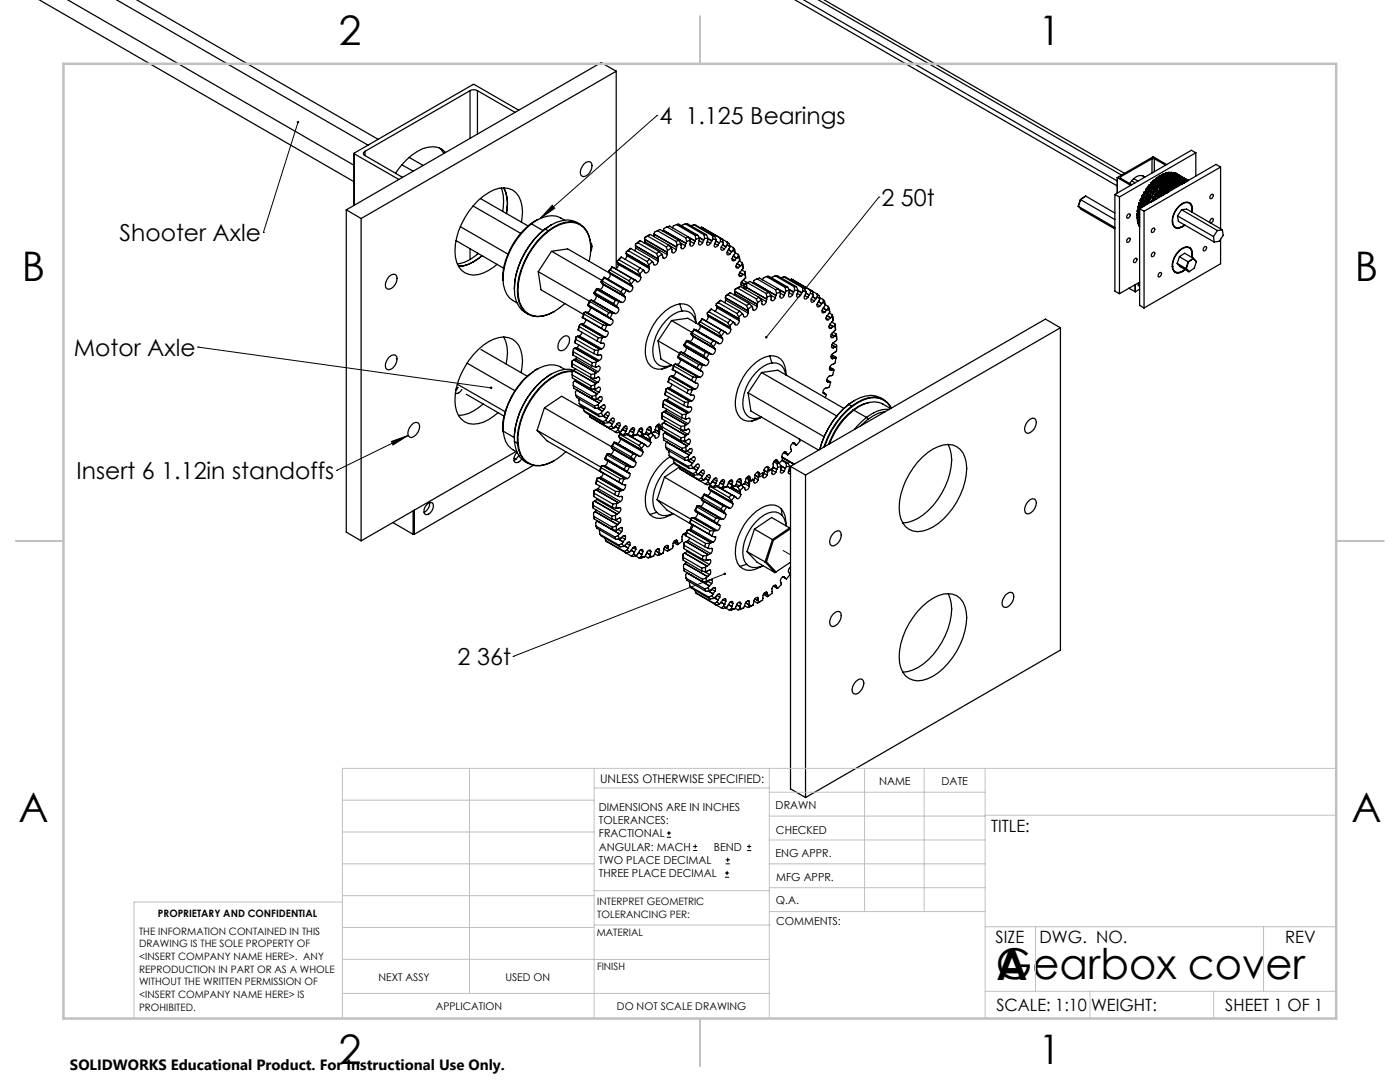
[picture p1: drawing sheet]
<svg xmlns="http://www.w3.org/2000/svg" width="279mm" height="216mm" viewBox="0 0 279 216" stroke-linecap="round" stroke-linejoin="round" font-family="sans-serif">
<defs><g id="words">
<g font-size="8.5">
<text x="198.8" y="195.4">Gearbox cover</text>
<text x="198.9" y="195.5">A</text>
</g>
<g font-size="8.1">
<text x="67.6" y="8.9">2</text>
<text x="207.3" y="8.9">1</text>
<text x="4.4" y="56.2">B</text>
<text x="270.4" y="56.2">B</text>
<text x="3.7" y="164.1">A</text>
<text x="269.7" y="164.1">A</text>
<text x="67.6" y="212.4">2</text>
<text x="207.3" y="212.4">1</text>
</g>
<g font-size="4.7">
<text x="131.6" y="24.8">4 1.125 Bearings</text>
<text x="175.9" y="41.1">2 50t</text>
<text x="23.8" y="48.1">Shooter Axle</text>
<text x="14.7" y="71">Motor Axle</text>
<text x="15.3" y="95.6">Insert 6 1.12in standoffs</text>
<text x="91.3" y="132.7">2 36t</text>
</g>
<g font-size="3.4">
<text x="197.8" y="166">TITLE:</text>
<text x="198.7" y="188.1">SIZE</text>
<text x="207.5" y="188.1">DWG. NO.</text>
<text x="256.5" y="188.2">REV</text>
<text x="198.8" y="201.7">SCALE: 1:10</text>
<text x="217.7" y="201.8">WEIGHT:</text>
<text x="244.5" y="201.7">SHEET 1 OF 1</text>
</g>
<text font-size="3" x="14" y="213.5">SOLIDWORKS Educational Product. For Instructional Use Only.</text>
<text font-size="2.4" x="119.8" y="156.2">UNLESS OTHERWISE SPECIFIED:</text>
<g font-size="2.2">
<text x="119.5" y="161.8">DIMENSIONS ARE IN INCHES</text>
<text x="154.8" y="161.4">DRAWN</text>
<text x="175.4" y="156.6">NAME</text>
<text x="187.9" y="156.7">DATE</text>
<text x="119.5" y="164.4">TOLERANCES:</text>
<text x="119.5" y="167.1">FRACTIONAL</text>
<text x="154.9" y="166.3">CHECKED</text>
<text x="119.5" y="169.7">ANGULAR: MACH</text>
<text x="119.5" y="172.4">TWO PLACE DECIMAL</text>
<text x="142.5" y="169.7">BEND</text>
<text x="154.8" y="171">ENG APPR.</text>
<text x="119.5" y="175">THREE PLACE DECIMAL</text>
<text x="154.9" y="175.7">MFG APPR.</text>
<text x="154.9" y="180.4">Q.A.</text>
<text x="154.9" y="184.6">COMMENTS:</text>
</g>
<g font-size="2.1">
<text x="75.5" y="195.7">NEXT ASSY</text>
<text x="100.9" y="195.7">USED ON</text>
<text x="86.9" y="201.5">APPLICATION</text>
<text x="123.1" y="201.6">DO NOT SCALE DRAWING</text>
</g>
<g font-size="2">
<text x="31.5" y="182.9">PROPRIETARY AND CONFIDENTIAL</text>
<text x="119.2" y="180.6">INTERPRET GEOMETRIC</text>
<text x="119.2" y="183.1">TOLERANCING PER:</text>
<text x="27.8" y="186.5">THE INFORMATION CONTAINED IN THIS</text>
<text x="27.8" y="189">DRAWING IS THE SOLE PROPERTY OF</text>
<text x="27.8" y="191.6">&lt;INSERT COMPANY NAME HERE&gt;. ANY</text>
<text x="119.1" y="186.7">MATERIAL</text>
<text x="27.8" y="194.1">REPRODUCTION IN PART OR AS A WHOLE</text>
<text x="27.8" y="196.6">WITHOUT THE WRITTEN PERMISSION OF</text>
<text x="119.1" y="193.5">FINISH</text>
<text x="27.8" y="199.1">&lt;INSERT COMPANY NAME HERE&gt; IS</text>
<text x="27.8" y="201.7">PROHIBITED.</text>
</g>
</g></defs>
<g fill="none" stroke="#000" stroke-width=".25">
<path d="M7.8 0l62.9 36.3M13.5 0l57.2 33M23.2 0l50.2 29M27.2 0l48.3 27.8M158.6 -.1l64.4 37.2M160.3 0l62.7 36.1M163.3 0l60.5 34.9M164.4 0l60 34.6M93.8 18.1a1.64 1.64 0 0 1 1.5 0M93.8 18.1l-21 12.1M93.8 18.1v9.5M95.3 18.1l7.5 4.3"/>
<path d="M95.3 18.1v8.6M123 14.2l-3-1.7-50.9 29.4M123 14.2l-50.9 29.4M123 14.2v39.4M70.7 30.6v10.4M70.7 30.7l8.9 5.1M70.7 30.7v10.2M72.8 30.2a.44 .44 0 0 0-.3 .4 .44 .44 0 0 0 .3 .4M72.8 31l7.5 4.4M72.8 30.2v.8M80.2 32.9l2.2 1.2M81.6 31.4l2.9 1.6"/>
<path d="M87.7 29.5l.9 1.1M88.9 30.4a3.8 3.8 0 0 0-4.6-.7 13 13 0 0 0-5.3 4.9M95.9 39.6l9.5 5.5M100 37.5a8 8 0 0 1 .3 4.7M100.5 37.5a7.4 7.4 0 0 1 .6 5.1 7.7 7.7 0 0 0-.6-5.1zM103.5 22l-9-5.2-23.8 13.8v.1M116.5 32.7l.5-.3 .4-.2 .4 .1a1.72 1.72 0 0 1-.4 2.4l-.4 .4-.5 .1h-.3a1.41 1.41 0 0 1 0-1.9zM215.6 39.8h.1M215.6 39.8l-.4 1.4M215.7 39.8l6.8 4M215.7 39.8l-.5 1.4M216.7 39.1l-1 .7"/>
<path d="M216.7 39.1l5.8 3.4M216.7 39.1l-1.1 .7M222.5 38.8l.9 .5M222.5 38.8v19.3l.9 .5M223 35.4l2.6 1.6M223 35.4v3.1M223.4 39.3v19.3M223.6 35.3l-.1 .1 .1 .2M223.6 35.6l2.3 1.3M223.6 35.3v.3M225.8 36.1l.7 .4M226.3 35.7l.8 .4"/>
<path d="M227.5 40l1.4 .7M227.5 40h.1M227.6 40l1.1 .6M227.6 39.8v.2M227.6 39.7l-.1 .3M227.6 39.8l1.2 .6M227.6 39.7v.1M227.8 39.7h-.2M227.8 39.7h.1M227.8 39.7l1.4 .8M227.9 39.3h.1M227.9 39.3l1.3 .8"/>
<path d="M227.9 39.2v.1M227.9 39.2l1.1 .7M228 38.9h.1M228 39.1l-.1 .1M228 39.3v.2l-.2 .2M228 38.9l-.1 .4M228 39.1l1.1 .6M228 38.9v.2M228 39.3l1.3 .8M228.1 35.1l.3 .3M228.1 38.9h.1M228.1 38.9l1.3 .8"/>
<path d="M228.1 38.9l.1 .1M228.2 39l1.3 .8M228.2 38.5l.1 .1M228.3 38.6h.1M228.3 38.6l.1 .1M228.3 38.6l1.3 .8M228.3 38.5h-.1M228.3 38.5l1.1 .7M228.4 38.7v.2l-.2 .1M228.4 38.7l1.3 .7M228.4 38.2l.1 .1M228.4 38.3l-.1 .2"/>
<path d="M228.4 38.2l-.2 .3M228.4 38.3l1.1 .6M228.4 38.2v.1M228.5 35.3a1.6 1.6 0 0 0-2.4 .5l-.6 .8M228.5 38.3h.1M228.5 38.3l1.3 .8M228.5 38.3l1.4 .8M228.6 37.9h.1M228.7 37.9l1.3 .8M228.7 37.9h.1M228.7 37.9v.1M228.7 38v.2l-.2 .1"/>
<path d="M228.7 37.8l-.1 .1M228.7 37.8l1.1 .7M228.7 38l1.4 .8M228.8 37.6h.1M228.8 37.6l-.1 .2M228.8 37.6l-.2 .3M228.8 37.6l1.2 .7M228.9 37.6h.1M228.9 37.6l1.4 .8M229 39.9l.2 .1M229.1 39.7l-.1 .2M229.1 37.2v.1"/>
<path d="M229.1 37.3l1.4 .8M229.1 39.7h.2M229.1 37.3h.1M229.2 37.3v.1M229.2 37.3l1.3 .8M229.2 37.4l-.2 .3M229.2 37.4l1.3 .7M229.2 37.1l-.1 .1M229.2 37.1l1.1 .7M229.3 39.7l-.1 .3M229.3 39.7h.1M229.3 37l-.1 .1"/>
<path d="M229.3 37l-.2 .2M229.3 37l1.4 .7M229.3 37l1.2 .6M229.4 39.7h.1M229.4 39.2l.2 .1M229.4 39.7l.1 .1M229.5 38.9l-.1 .3M229.5 38.9l.2 .1M229.6 39.3v.1M229.6 39.4h.1M229.6 36.6l.1 .1M229.7 36.7h.1"/>
<path d="M229.7 36.7v.1M229.7 36.7l1.3 .8M229.7 39.4v.3l-.2 .1M229.7 36.8l-.1 .3M229.7 36.8l1.3 .8M229.7 39l-.1 .3M229.7 39l.1 .1M229.7 36.5l1.2 .7M229.7 36.5l-.1 .1M229.8 39.1h.1M229.8 36.4l-.2 .2M229.8 38.5l.2 .1"/>
<path d="M229.8 36.4h.1M229.9 36.4l-.2 .1M229.9 36.4l1.1 .6M229.9 31.7h.5M229.9 31.7l-6.3 3.6M229.9 31.7v2.8M230 38.3l-.2 .2M230 38.3h.2M230 39.6h.1M230 38.6v.1M230 38.7l.1 .1M230 38.7h.1"/>
<path d="M230 39.6l.5 .3M230 39.6l.1 .1M230.1 39.7h.1M230.1 39.5l.5 .3M230.1 39.5l-.1 .1M230.1 39.7l.4 .2M230.1 38.8l-.2 .3M230.2 39.7l-.2 .3M230.2 36.1v.1M230.2 36.2h.1M230.2 36.2v.1M230.2 36.2l1.3 .7"/>
<path d="M230.2 39.7l.3 .2M230.2 39.3h.1M230.2 39.3l-.1 .2M230.2 39.3l-.2 .3M230.2 38.3l-.2 .3M230.2 38.3l.1 .1M230.2 36.3l-.1 .2M230.2 39.3l.6 .4M230.2 36.3l1.3 .7M230.3 39.3h.1M230.3 38.4h.1M230.3 39.3l.6 .4-.6-.4"/>
<path d="M230.3 36l-.1 .1M230.3 36l1.1 .6M230.3 37.8l.2 .2M230.4 31.7l2.2 1.2M230.4 31.7v2.6M230.4 38.9h.1M230.4 35.8l-.1 .2M230.4 35.8l-.2 .3M230.4 35.8l1.2 .7M230.5 38.9h.1M230.5 38.9v.1M230.5 38v.1"/>
<path d="M230.5 37.6l-.2 .2M230.5 38.9l.8 .5M230.5 37.6l.2 .1M230.5 38.1h.1M230.5 38.8l-.1 .1M230.5 38.8l.9 .5M230.5 39v.3h-.2M230.5 38.1v.3h-.2M230.5 39l.7 .4M230.6 38.6h.1M230.6 38.7l-.1 .1M230.6 38.6l-.2 .3"/>
<path d="M230.6 38.6v.1M230.7 37.7l-.2 .3M230.7 37.7h.1M230.7 38.6h.1M230.7 35.6v.1M230.7 35.8v.2M230.7 35.7h.1M230.7 35.7v.1M230.7 38.6l.9 .6-1-.5M230.7 35.7l1.4 .8M230.7 35.8l1.4 .8M230.9 37.2l.1 .2"/>
<path d="M230.9 35.5l-.2 .1M230.9 35.5l1.1 .7M230.9 38.2v.1M230.9 38.3h.1M230.9 38.3l.1 .1M230.9 38.3l1.2 .6M231 37.4v.1M231 38.4l-.2 .3M231 37.5v.1M231 37.5h.1M231 37l-.1 .2M231 35.4l-.1 .1"/>
<path d="M231 35.4l-.3 .2M231 38.2h-.1M231 38.2l1.1 .6M231 37l.2 .1M231 35.4l1.1 .7M231 38.4l1 .6M231 37.6l-.1 .3-.2-.2M231.1 38l-.1 .2M231.1 38l-.2 .2M231.1 38l1.3 .7M231.1 38l1.2 .7M231.2 37.1l-.2 .3"/>
<path d="M231.3 35.5h-.1M231.3 35.2v.1M231.3 35.3h.1M231.3 35.3v.2M231.3 35.5l1.3 .7M231.3 35.3l1.3 .8M231.4 37.6v.1M231.4 37.7l1.4 .8M231.4 37.7h.1M231.4 36.6l.1 .2M231.5 37.7v.2M231.5 35.1l.1-.1 1.1 .7"/>
<path d="M231.5 37.7l1.3 .8M231.5 35.1l-.2 .1M231.5 35.1l1.1 .6M231.5 37.9l-.1 .2M231.5 37.9l1.3 .7M231.5 37l-.1 .3-.2-.2M231.5 36.9v.1M231.5 36.9h.1M231.5 36.8v.1M231.5 37.6h-.1M231.5 37.6l1.2 .6M231.6 36.5l-.2 .1"/>
<path d="M231.6 36.5l.1 .2M231.6 35l-.3 .2M231.7 37.4l-.2 .2M231.7 37.4l-.3 .2M231.7 37.4l1.1 .7M231.7 36.7l-.2 .1M231.7 36.7h.1M231.8 35h.1M231.8 35v.1M231.8 35l1.4 .8M232 37.1v.1M232 37.2v.1"/>
<path d="M232 37.2l1.3 .8M232 37.2h.1M232 37.3l-.1 .2M232 37.3l1.3 .8M232 36.2l.1 .2M232 34.8l-.2 .2M232 34.8l.2-.1 1.1 .6M232 34.8l1.2 .6M232.1 36.5v.1M232.1 36.5h.1M232.1 36.4v.1M232.1 36.6l-.2 .3-.1-.2"/>
<path d="M232.1 37l-.1 .1M232.1 37l1.1 .7M232.1 36.1l-.1 .1M232.1 38.8l.1 .1M232.1 36.1l.2 .1M232.2 36.9l-.1 .1M232.2 36.9l-.2 .2M232.2 36.9l1.2 .6M232.3 38.7l-.2 .1M232.3 38.7h.1M232.3 36.2l-.2 .2M232.3 36.2v.1"/>
<path d="M232.3 36.3h.1M232.3 36.3v.1M232.3 36.4h.1M232.4 34.8l1.4 .8M232.4 34.8h.1M232.4 34.7l1.4 .8M232.4 34.7v.1M232.5 36.6v.1M232.5 36.9v.1M232.5 36.7h.1M232.5 36.7v.2M232.5 36.7l1.4 .8"/>
<path d="M232.5 36.9l1.4 .7M232.6 35.7l.1 .3M232.6 36.2v.2h-.3M232.6 36.1v.1M232.6 36.1h.1M232.6 34.6l-.2 .1M232.6 34.6l.2-.1 1.1 .7M232.6 34.6l1.1 .6M232.7 36l-.1 .1M232.7 38.2l.1 .2M232.7 36.5l-.2 .1M232.7 36.5l1.1 .7"/>
<path d="M232.7 35.7h-.1M232.7 35.7l.2 .1M232.7 35.7l.5 .2M232.8 38.4v.1M232.8 38.5h.1M232.8 38.1l-.1 .1M232.8 36.4l-.1 .1M232.8 36.4l-.3 .2M232.8 38.1l.2 .1M232.8 36.4l1.1 .7M232.8 32.8l-2.7-1.5-7.1 4.1M232.9 35.8l-.2 .2"/>
<path d="M232.9 35.8v.1M232.9 35.9h.1M232.9 35.9v.2l.3-.2M233 38.2l-.2 .2M233 38.2h.1M233 38.2l.1 .1M233.1 36.5h-.1M233.1 36.2v.1M233.1 36.3h.1M233.1 36.3v.2M233.1 38.3h.1M233.1 36.5l1.3 .8"/>
<path d="M233.1 36.3l1.3 .8M233.2 35.4v.3M233.2 35.8v.1M233.2 35.8h.1M233.2 34.4l-.3 .2M233.2 34.4l1.1 .7M233.2 35.7v.1M233.2 37.7l.1 .2M233.2 36.1l-.1 .1M233.2 36.1l1.2 .7M233.3 34.4h-.1M233.3 34.4l1.2 .7"/>
<path d="M233.3 34.4l1.1 .7M233.3 35.3l-.1 .1M233.3 35.3l.1 .3M233.3 38.1v.1M233.3 38v.1M233.3 37.9v.1M233.3 38h.1M233.4 37.5l-.2 .2M233.4 37.5l.1 .2M233.4 36.1h-.2M233.4 36.1l-.3 .1M233.4 36.1l1.1 .6"/>
<path d="M233.4 35.6l-.2 .1M233.4 35.6l.1 .3 .2-.2M233.4 35.5l.3 .2M233.5 37.7l-.2 .2M233.5 37.7h.1M233.6 37.7h.1M233.6 36h.1M233.6 36v.2M233.6 36l1.4 .8M233.7 34.4l1.3 .6M233.7 34.4l1.1 .6M233.7 35.2l.1 .2"/>
<path d="M233.7 34.4l-.2 .1M233.8 35.6l-.1 .1M233.8 35.5v.1M233.8 35.4v.1M233.8 37.2l.1 .2M233.8 35.8l-.2 .2M233.8 35.8h.2l1.1 .6M233.8 35.8l1.1 .7M233.9 37.6l-.2 .3-.1-.2M233.9 37.5v.1M233.9 37.4v.1M233.9 37.5h.1"/>
<path d="M233.9 35.2h-.2M233.9 35.2l.4 .2M233.9 35.2l.1 .1M233.9 37.1l-.1 .1M233.9 37.1l.2 .1M234 35.3l-.2 .1M234 35.3v.2M234 35.5h.1M234 35.5v.2l.2-.1M234 35.4l.2 .2M234.1 37.2l-.2 .2M234.1 37.2v.2"/>
<path d="M234.1 37.4h.1M234.2 35.8h.1M234.2 35.8l1.3 .8M234.2 35.8v.1M234.2 34.4l1.3 .7M234.2 34.4l-.2 .1M234.2 34.4l1.1 .7M234.3 35.4l-.1 .2M234.3 35.1h.1M234.3 35.4h.1M234.3 35.1v.2M234.3 35.3v.1"/>
<path d="M234.4 35.1h.1M234.4 36.8v.2M234.4 35.6l-.2 .2M234.4 35.6h.2l1.1 .6M234.4 35.6l1.1 .6M234.4 37.3l-.2 .2-.1-.1M234.4 37.1v.2M234.4 37.1h.1M234.4 37v.1M234.5 35.1l.1 .1M234.5 35.2l.3 .1M234.5 36.7l-.1 .1"/>
<path d="M234.5 35.4v.2M234.5 36.7l.2 .2M234.5 36.7l.4 .2M234.5 35.4l.2 .1M234.6 35.2l-.3 .1M234.6 35.2l-.1 .2M234.7 36.9l-.3 .1M234.7 36.9v.2l.2-.2M234.7 34.6l1.2 .7M234.7 34.6l1.1 .6M234.7 34.6h-.1M234.7 35.5v.1"/>
<path d="M234.8 35.3l-.1 .2M234.8 35.3h.1M234.8 35.2v.1M234.8 35.2h.3M234.8 35h.2M234.8 35v.2M234.9 35.5l-.2 .2M234.9 35.5h.2M234.9 36.5l.1 .2M234.9 35.5l1.2 .6M235 36.8l-.1 .1M235 36.8h.1"/>
<path d="M235 35l.1 .2M235 36.7v.1M235 35.4l.1 .1M235.1 35.5h.1M235.1 35.2v.1M235.1 35.3h.1M235.1 35.5l1.1 .6M235.1 35.3l-.1 .2M235.1 35.2l.2 .2M235.1 35.3l.2 .1M235.1 36.4l-.2 .1M235.1 36.4l.1 .2"/>
<path d="M235.2 36.6l-.2 .1M235.2 36.6l.1 .1M235.2 36.6l.3 .1M235.3 36.7h.1M235.3 36.7v.2l.2-.2M235.3 35.4l-.1 .1M235.3 35.4h.1M235.3 35.3v.1M235.3 35.3h.2M235.3 35.1h.2M235.3 35.1v.2M235.5 35.1v.2"/>
<path d="M235.5 36.6v.1M235.5 35.4l1.2 .7M235.5 36.6h.1M235.5 36.2l.1 .3M235.5 35.4l-.2 .1M235.5 35.4l1.1 .7M235.5 35.4h.1M235.5 35.3v.2M235.6 36.5l-.1 .1M235.7 36.2h-.2M235.7 36.2l.1 .2M235.7 36.2l.4 .2"/>
<path d="M235.8 36.4l-.2 .1M235.8 36.4v.1M235.8 36.5l.1 .3M235.8 35.4l.2 .1M235.8 35.2l.1 .1M235.8 35.2v.2M235.8 35.4v.1M235.8 36.5l.2 .1M235.9 35.3l.1 .2M235.9 35.3l.3 .2M236 35.5l1.1 .6zM236 35.5l-.2 .1"/>
<path d="M236 36.6l-.1 .1M236.1 36.4l-.1 .2M236.1 36.4h.1M236.1 36.1v.2M236.1 36.3v.1M236.2 36.1h-.1M236.2 35.5l.1 .1M236.2 36.1l.1 .2M236.2 35.5v.1M236.3 36.2l.3 .2M236.3 36.3h-.2M236.3 36.3v.1"/>
<path d="M236.3 36.4h.1M236.3 36.4v.1M236.3 36.2l.2 .2M236.3 35.6h.1M236.3 36.4l.1 .1M236.4 35.6h.1M236.5 35.6l.7 .4zM236.6 36.3h.1M236.6 36.1h.1M236.6 36.1v.2M236.7 36.1l.1 .1M237 35.9l.2 .1"/>
<path d="M238.7 30.5l-15.3 8.8M238.7 30.5v4.6M238.7 30.5l-.9-.5-15.3 8.8M241.7 38.9l.2-.2a.47 .47 0 0 1 .1 .6 .47 .47 0 0 1-.5 .2zM243.6 33.3l-15.3 8.9M243.6 33.3v12.3M243.6 33.3l-.9-.5-15.3 8.8M69.1 41.9l3 1.7M69.1 41.9v64.3l3 1.7M72.1 43.6v64.3M77.6 55.2l.5-.3 .4-.2 .4 .1a1.72 1.72 0 0 1-.4 2.4l-.4 .4-.5 .1-.3-.1a1.41 1.41 0 0 1 0-1.9zM91 48l9.5 5.5"/>
<path d="M91.5 53.1a7.1 7.1 0 0 0 4.7-2.1 7.9 7.9 0 0 1-4.7 2.1zM91.9 45.2l9.5 5.5M93.8 49.6v2.2M94.4 41.1l9.5 5.5M95.3 50.5v.2M95.5 50.6a8.1 8.1 0 0 1-4.2 2.1M104.1 44.3a6.8 6.8 0 0 0-1.1-5.8 4.4 4.4 0 0 0-5.5-.1 14.8 14.8 0 0 0-6.7 11.7 4.3 4.3 0 0 0 2.8 4.7 6.6 6.6 0 0 0 5.6-2.1M105.9 44.7a14.8 14.8 0 0 0-5.6 11.1M105.9 44.7h.1M106 44.7a14.7 14.7 0 0 0-5.5 12.1 4.4 4.4 0 0 0 2.7 3.6M106 44.7l2.4 1.3M107.3 43.8l-1.4 .9"/>
<path d="M107.4 54.2l10.3 5.9M107.4 54.3l.5 3.4M107.9 57.8l8.6 4.9M108.8 45.7a15.9 15.9 0 0 0-6.1 11.9M108.8 45.7a16.5 16.5 0 0 0-6.1 11.9 5 5 0 0 0 2.7 5.1M108.8 45.7l.6 .3M108.8 45.7h.1M109.4 46a16.5 16.5 0 0 0-6.1 12 4.8 4.8 0 0 0 3 5.1 6 6 0 0 0 4.3-.9M109.4 46a6.9 6.9 0 0 1 5.5-1.6 4.7 4.7 0 0 1 3 5.1v.1M109.4 46l.1 .1M109.5 46.1a16.3 16.3 0 0 0-6.1 11.9 5.2 5.2 0 0 0 2.1 4.7 4.9 4.9 0 0 0 5.2-.6l2-1.5M109.5 46.1a6.8 6.8 0 0 1 5.4-1.6 4.7 4.7 0 0 1 3 5l-.3 2.6"/>
<path d="M110 44.9l-1.2 .8M110 50.2l-2.5 4M110.1 50.1l10 5.9M112.7 43.9a4.7 4.7 0 0 0-5.6 .1l-1.1 .7M113.3 49.7l-3.2 .4M113.3 49.7l8.4 4.8M115.7 44.7a4.9 4.9 0 0 0-5.7 .2l-1.2 .8M117.8 59.9l-.5 1M117.8 59.9v.3M117.8 48.4a1.47 1.47 0 0 1 .1 1.8M118 59.9h-.2M118 59.9l4.5 2.6"/>
<path d="M118 59.9h.1M118 59.9l.3 .1M118.5 58.5l.1 .2M118.6 58.7l4.6 2.6M118.6 58.7h.1M118.7 58.7l.2 .2M118.7 58.7l4.5 2.6M118.7 58.4l3.7 2.2M118.7 58.4l-.2 .1M118.9 58.9a.78 .78 0 0 1-.6 1.1M118.9 58.9l4.5 2.6M119.1 57.6h.2"/>
<path d="M119.1 57.6l-.6 .9M119.1 57.6v.2M119.1 57.8l-.4 .6M119.1 57.8l3.7 2.1M119.3 57.6l4.8 2.8M119.3 57.6h.1M119.9 56.2l.2 .3M120.1 56.5h.1M120.1 56.5l.2 .2M120.1 56.5l4.4 2.6M120.2 56.1l3.7 2.1M120.2 56.1l-.3 .1"/>
<path d="M120.3 56.7a.77 .77 0 0 1-.7 1l-.3-.1M120.3 56.7l4.5 2.6M120.5 55.3l.3 .1M120.5 55.3l-.6 .9M120.5 55.3l.1 .2M120.6 55.5l-.4 .6M120.6 55.5l3.8 2.1M120.8 55.4l4.5 2.6M121.5 54.1l.1 .2M121.6 54.4l.2 .2M121.6 54.3l4.4 2.6M121.6 54.4l4.5 2.6"/>
<path d="M121.6 54.3v.1M121.8 54.6l-.1 .6-.5 .5M121.8 53.9l-.3 .2M121.8 53.9l3.8 2.2M121.8 54.6l4.5 2.7M122.2 53.3l4.5 2.5M122.2 53.3l-.4 .6M122.2 53.3l-.7 .8M122.2 53.3l3.8 2.2M122.8 59.9l-.4 .7M122.8 59.9l.7 .2M123.2 52.1v.3"/>
<path d="M123.2 52.4l.2 .3M123.2 52.4l4.5 2.6M123.2 52.4h.1M123.4 52.7l-.1 .6-.4 .4M123.4 52.7l4.5 2.6M123.5 51.9l3.8 2.1M123.5 51.9l-.3 .2M123.9 58.2l.5 .6M124 51.3l-.5 .6M124 51.3l-.8 .8M124 51.3l3.8 2.2M124.4 57.6l-.5 .6"/>
<path d="M124.4 57.6l.6 .3M124.4 58.8l.1 .3M124.5 59.1l.3 .2M124.5 59.1h.1M124.8 59.3a.83 .83 0 0 1-.7 1.1M125 50.3v.3M125 50.6l.1 .4M125 50.6l4.5 2.6M125 57.9l-.6 .9M125 57.9l.3 .1M125.1 51l-.4 .8M125.1 51l4.5 2.6"/>
<path d="M125.3 58h.1M125.3 58v.1M125.4 50l3.7 2.2M125.4 50l-.4 .3M125.6 56.1l.4 .6M125.9 49.6l-.5 .4M125.9 49.6l-.9 .7M125.9 49.6l3.7 2.1M126 56.7v.2M126 55.5l-.4 .6M126 55.5l.6 .3M126 56.9l.1 .1"/>
<path d="M126.1 57l.2 .3M126.3 57.3a.65 .65 0 0 1-.2 .7 .65 .65 0 0 1-.8 0M126.6 55.8l-.6 .9M126.6 55.8l.3 .2M126.8 48.7v.3M126.8 49.1l.1 .4M126.8 49l4.5 2.6M126.8 49.1l4.5 2.6M126.8 49v.1M126.9 49.5l-.3 .5M126.9 56h.1M126.9 49.5l4.4 2.6"/>
<path d="M127.3 48.4l3.7 2.2M127.3 54l.4 .7M127.3 48.4l-.5 .3M127.7 54.7v.3M127.7 55h.1M127.7 55l.2 .3M127.8 53.5l-.5 .5M127.8 53.5l.6 .4M127.8 48l-.5 .4M127.8 48l-1 .7M127.8 48l3.8 2.2M127.9 55.3a.74 .74 0 0 1-.8 .9l-.2-.2"/>
<path d="M128.4 53.9l-.7 .8M128.4 53.9l.2 .2M128.6 54.1h.1M128.7 48.2l-.1 .3M128.7 47.8v.4M128.7 47.7l4.5 2.6M128.7 48.2l4.4 2.6M128.7 47.8l4.4 2.6M128.7 47.7v.1M128.7 47.4v.3M129.1 52.2l.4 .7M129.2 47.1l.6-.3 3.7 2.1"/>
<path d="M129.2 47.1l3.8 2.1M129.2 47.1l-.5 .3M129.5 53.2l.1 .4M129.5 52.9v.3M129.6 53.6a.68 .68 0 0 1-.9 .8l-.1-.3M129.6 51.7l-.5 .5M129.6 51.7l.6 .5M129.7 46.8l-1 .6M130.2 52.2l-.7 .7M130.5 46.7v.5M130.5 46.7l4.5 2.6M130.5 46.7h.1"/>
<path d="M131 50.6l.3 .7M131.2 46l-.6 .3-.1 .4M131.2 46l.5-.2 3.7 2.1M131.2 46l3.7 2.2M131.3 51.7v.4M131.3 51.6v.1M131.3 52.1a.61 .61 0 0 1-.2 .6 .61 .61 0 0 1-.6 .1l-.3-.6M131.3 51.3v.3M131.6 50.2l-.6 .4M131.6 50.2l.5 .5M132.1 50.7l-.8 .6M132.1 50.7l.2 .7"/>
<path d="M132.3 51.4h.1M132.4 45.9v.1M132.4 45.9l4.5 2.6M132.4 46l4.5 2.6M132.4 46v.2M133 49.2l.2 .8M133.1 45.3l-.6 .3-.1 .3M133.1 45.3l.5-.2 3.8 2.2M133.1 45.3l3.7 2.1M133.1 50.8a.54 .54 0 0 1-.2 .6 .54 .54 0 0 1-.6 0M133.1 50.4v.4M133.2 50.3l-.1 .1"/>
<path d="M133.2 50v.3M133.5 48.9l-.5 .3M133.5 48.9l.5 .6M133.5 48.9l1.5 .9M134 49.5l-.8 .5M134 49.5l.1 .9 .2 .1 .5-.3 .2-.4M134.9 48.2l.2 .7M135 49.3v.5M135 44.8l-.6 .3-.2 .4M135 44.8l3.7 2.2M135 49.3h.1M135.1 48.9l-.1 .4"/>
<path d="M135.3 44.8h-.3M135.3 44.8l.2-.1 3.7 2.2M135.3 44.8l3.7 2.2M135.4 47.9l-.5 .3M135.4 47.9l.5 .7M135.9 48.5l.9 .5M135.9 48.6l-.8 .3M135.9 48.6l.1 1h.4l.4-.6M136.8 44.7h.5l3.7 2.1M136.8 44.7l-.7 .4M136.8 44.7l3.7 2.1M136.8 47.4l.2 .8"/>
<path d="M136.9 48.6l-.1 .4M136.9 48.5v.1M137 48.2l-.1 .3M137.4 47.3l-.6 .1M137.4 47.3l.4 .6M137.4 47.3l1.3 .7M137.4 47.4l1.3 .7M137.8 47.9l-.8 .3M137.8 47.9v1.1l.3 .1 .4-.5M137.8 48.2l.7 .4M138.5 44.8l.4 .1 3.7 2.2M138.5 44.8l-.7 .3"/>
<path d="M138.5 44.8l3.7 2.2M138.7 48.1l-.2 .5M138.7 48v.1M138.7 47l.2 .7M138.9 47.7l-.2 .3M139 47h-.3M139.2 46.9l-.2 .1M139.2 46.9l.4 .7M139.5 47.3l.9 .6M139.5 47.4l.9 .5M139.5 48l.7 .4M139.6 47.6l-.7 .1"/>
<path d="M139.6 47.6l-.2 .8 .1 .5h.3l.4-.5M140 45.3l4.1 2.4M140 45.3l-.3 .1M140 45.3l3.8 2.2M140.4 47.9l-.2 .5M140.4 47.9h.1M140.5 46.8h.5M140.5 46.8l.1 .8M140.6 47.6l-.2 .3M140.6 47.6h.7M141 46.8l.3 .8M141.1 48.2l.7 .3"/>
<path d="M141.3 47.6l-.3 1.2 .4 .1 .4-.4M141.3 47.6l.8 .4M141.3 47.6l.7 .5M142 48.1l-.2 .4M142.1 48l-.1 .1M142.2 47l.4 .1M142.2 47l.1 .7M142.3 47.7l-.2 .3M142.3 47.7l.6 .1M142.6 47.1l.3 .7M142.6 48.6l.7 .4M142.8 48.1l.7 .4"/>
<path d="M142.8 48l.7 .5M142.9 47.8a1.6 1.6 0 0 0-.2 1.5l.3-.1 .3-.2M143.5 48.5l-.2 .5M143.5 48.5h.1M143.8 47.5l.3 .2M143.8 47.5v.7M143.8 48.2l-.3 .3M143.8 48.2l.6 .2M143.8 59.9l-.5 .5M143.8 59.9l-.9 .7M143.8 59.9l3.8 2.2M143.9 49.3l.7 .4"/>
<path d="M144.1 47.7l.3 .7M144.1 47.7l1 .6M144.2 48.9l.7 .3M144.2 48.8l-.3 .7v.3l.2 .2 .5-.3M144.2 48.8l.7 .4M144.4 48.4l-.2 .4M144.8 59.4v.5M144.8 59.4l4.5 2.7M144.8 59.4h.1M144.8 59.1v.3M144.8 59.9l-.2 .5M144.8 59.9l4.5 2.6"/>
<path d="M144.9 49.2l-.3 .5M144.9 49.2h.1M145.1 50.3l.6 .4M145.1 48.9l-.2 .3M145.1 48.9l.6 .4M145.1 48.3l.4 .3 .2 .7M145.1 48.3v.6M145.2 58.8l-.4 .3M145.2 58.8l3.8 2.2M145.3 49.8l.7 .4M145.4 49.8l.6 .4M145.6 49l.7 .4"/>
<path d="M145.7 49.3a2.1 2.1 0 0 0-.6 1.5l.3 .1 .3-.2M145.8 58.4l-.6 .4M145.8 58.4l-1 .7M145.8 58.4l3.7 2.2M146 50.2l-.3 .5M146 50.2h.1M146.1 51.6l.5 .3M146.3 50l-.3 .2M146.3 50l.5 .4M146.3 49.4l.3 .3 .2 .7M146.3 49.4v.6M146.3 51.1l.7 .4"/>
<path d="M146.6 58.6l-.1 .3M146.6 58.1v.5M146.6 58.6l4.5 2.6M146.6 58.1l4.5 2.6M146.6 58.1h.1M146.7 57.7l-.1 .4M146.8 50.4l-.7 1.2 .1 .4 .4-.1M146.8 50.4l.5 .4M146.9 53.1l.5 .3M147 51.5l-.4 .4M147 51.5h.1M147.1 52.6l.7 .5"/>
<path d="M147.1 52.6l-.2 .7 .2 .2 .3-.1M147.1 52.6l.7 .4M147.2 57.5l.5-.4 3.7 2.2M147.2 57.5l-.5 .2M147.2 57.5l3.7 2.1M147.3 51.3l-.3 .2M147.3 51.3l.3 .6M147.3 50.8l.3 .4v.7M147.3 50.8v.5M147.5 54.8l.5 .3M147.5 52.1l.6 .3M147.6 54.4l.7 .4"/>
<path d="M147.6 51.9l-.5 .7M147.7 57.2l-1 .5M147.8 53.1l-.4 .3M147.8 53v.1M147.8 56.8l.4 .2M147.9 56.3l.7 .4M148 56.3l.6 .4M148.1 53.9l.6 .3M148.1 52.8l-.3 .2M148.1 52.8l.2 .8M148.1 53.9l-.5 .5-.1 .4 .1 .4 .4-.1M148.1 52.4l.2 1.2"/>
<path d="M148.1 52.4v.4M148.3 54.8l-.3 .3M148.3 55.9l.7 .5v1.1M148.3 54.8h.1M148.3 53.6l-.2 .3M148.5 57.1l-.1 .5M148.5 57.1l4.5 2.6M148.5 57.1h.1M148.6 56.8l-.4 .2M148.6 54.6l-.3 .2M148.6 54.6l.2 .8M148.7 56.7l.2-.1 .1 .9"/>
<path d="M148.7 54.2l.1 1.2M148.7 54.2l-.1 .4M148.8 55.4a1.8 1.8 0 0 0-.9 1.5l.3 .1M149 57.5l-.3 .2M149.2 56.4l-.6 .3-.1 .4M149.2 56.4l.5-.2 3.7 2.1M149.2 56.4l3.7 2.2M150.4 56.3l4.4 2.6M150.4 56.3l-.1 .3M150.9 59.6l.3 .8M151.1 55.6l-.6 .4-.1 .3M151.1 55.6l.5-.1 3.7 2.1"/>
<path d="M151.1 55.6l3.7 2.2M151.4 59.3l-.5 .3M151.4 59.3l.6 .6M151.4 59.3l1.5 .9M152 59.9l-.8 .5M152 59.9l.1 .8 .2 .2 .5-.3 .1-.4M152.9 58.6l.2 .7M153 55.2l-.7 .3-.1 .3M153 55.2l3.7 2.2M153 59.7l-.1 .5M153 59.7h.1M153.1 59.3l-.1 .4"/>
<path d="M153.2 55.1l-.2 .1M153.2 55.1h.3l3.7 2.2M153.2 55.1l3.8 2.2M153.4 58.3l-.5 .3M153.4 58.3l.5 .6M153.8 58.9l.9 .5M153.9 58.9l-.8 .4M153.9 58.9l.1 1.1 .4-.1 .3-.5M154.7 55l.5 .1 3.8 2.1M154.7 55l-.7 .5M154.7 55l3.8 2.2M154.8 57.8l.2 .7"/>
<path d="M154.8 58.9l-.1 .5M155 58.5l-.2 .4M155.3 57.6l-.5 .2M155.3 57.6l.5 .7M155.3 57.7l1.4 .7M155.4 57.7l1.2 .8M155.8 58.3l-.8 .2M155.8 58.3l-.1 1.1h.4l.4-.5M155.8 58.5l.7 .4M156.4 55.2l.4 .1 3.8 2.2M156.4 55.2l-.6 .3M156.4 55.2l3.8 2.2"/>
<path d="M156.6 58.5l-.1 .4M156.7 58.4l-.1 .1M156.7 57.4l.1 .7M156.8 58.1l-.1 .3M157 57.3l-.3 .1M157.2 57.3h-.2M157.2 57.3l.4 .7M157.4 57.7l1 .5M157.4 57.8l1 .5M157.5 58.4l.7 .4M157.5 58.3l-.1 .5 .1 .4h.3l.4-.4M157.5 58.3h.1"/>
<path d="M157.6 58l-.8 .1M157.6 58l-.1 .3M158 55.7l4.1 2.4M158 55.7l-.3 .1M158 55.7l3.7 2.2M158.4 58.3l-.2 .5M158.4 58.2v.1M158.5 57.2h.5M158.5 57.2l.1 .7M158.6 57.9l-.2 .3M158.6 57.9h.6M159 57.2l.2 .7"/>
<path d="M159.1 58.6l.7 .3M159.2 57.9l-.2 1.3 .3 .1 .5-.4M160 58.5l-.2 .4M160 58.4v.1M160 58.4l-.8-.4 .8 .5M160.2 57.4l.4 .1M160.2 57.4v.7M160.2 58.1l-.2 .3M160.2 58.1l.7 .1M160.6 57.5l.3 .7M160.6 59l.6 .3M160.8 58.4l.7 .4"/>
<path d="M160.8 58.5l.7 .4M160.9 58.2l-.1 .4a.82 .82 0 0 0-.3 1l.3 .1 .4-.4M161.5 58.9l-.3 .4M161.5 58.8v.1M161.7 57.9l.4 .2M161.7 57.9v.6M161.7 58.5l-.2 .3M161.7 58.5l.6 .3M161.9 59.7l.6 .3M162.1 58.1l.2 .7M162.1 58.1l1 .6M162.1 59.2l.7 .4"/>
<path d="M162.2 59.2l-.3 .6v.4l.2 .1 .4-.3M162.2 59.2h.1M162.2 59.2l.6 .4M162.3 58.8l-.1 .4M162.8 59.6l-.3 .4M162.8 59.6h.1M163.1 59.3l-.3 .3M163.1 59.3l.5 .4M163.1 58.7l.3 .2 .2 .8M163.1 58.7v.6M163.5 59.3l.8 .5M163.6 59.7a1.86 1.86 0 0 0-.5 1.5h.3l.3-.2"/>
<path d="M164.3 59.8l.3 .3 .1 .7M164.3 59.8v.5M215.2 41.2l7.3 4.2M215.2 41.2l.6 .6 6.7 3.9M225.1 47.6l.2-.1a.45 .45 0 0 1 .2 .6 .45 .45 0 0 1-.6 .2v-.4zM225.1 42.8l.2-.1a.45 .45 0 0 1 .2 .6 .45 .45 0 0 1-.6 .1zM225.3 57.5l1.2 .7M226.4 51.7l.3-.2a.47 .47 0 0 1 .1 .6 .47 .47 0 0 1-.6 .2zM226.5 58.2h.1M226.5 56.8v1.4M226.6 56.8v1.4M226.9 42.9l.5 .3"/>
<path d="M226.9 42.8v.1M226.9 43.4v.2l.5 .3M226.9 42.6v.3M226.9 42.8l.5 .2M226.9 42.6v.2M226.9 43.4l.5 .3M227 42.2l.4 .3M227 42v.2M227 42.5l-.1 .1M227 42.5h.1M227 43.2l-.1 .2M227 41.9v.3"/>
<path d="M227 44.1v.1l.4 .2M227 42l.4 .3M227 41.9v.1M227 43.1v.1M227 42.5l.4 .3M227 42.5l.4 .2M227 43.1l.4 .3M227 44.1l.4 .2M227.1 41.8l-.1 .1M227.1 43.8l-.1 .3M227.1 43.8h.1M227.1 43.8l.3 .2"/>
<path d="M227.1 41.5l.3 .2M227.1 41.8l.3 .2-.3-.2M227.1 41.8h.1M227.1 42.4l-.1 .1M227.1 42.4l.3 .2M227.2 41.3l-.1 .2M227.2 41.2l-.1 .3M227.2 44.6l.2 .3M227.2 41.3l.4 .3M227.2 41.2v.1M227.2 43.1h-.2M227.2 43.7l-.1 .1"/>
<path d="M227.2 44.6l.2 .2M227.2 44.3v.3M227.2 44.3l.2 .1M227.2 42.4h-.1M227.2 41.8h-.1M227.2 41.8l.2 .1M227.3 41.1l-.1 .1M227.3 41.1h.1M227.3 41.1l.5 .3M227.3 40.7l.8 .5M227.3 41.6l-.1 .2M227.4 40.5l-.1 .2"/>
<path d="M227.4 40.4l-.1 .3M227.4 45.1v.2M227.4 40.5l1 .6M227.4 40.4v.1M227.4 45.1v.1M227.4 44.9v.2M227.4 41.1l.5 .3M227.4 56.4a.32 .32 0 0 0-.3 .3 .32 .32 0 0 0 .3 .3M227.4 56.7l-.2 .2M227.4 56.3l-4 2.3M227.4 57.7l-.8 .5M227.4 41.6l.9 .6"/>
<path d="M227.4 41.6v19.3l.9 .6M227.5 40.4h-.1M227.5 40.4h.1M227.5 40.4l1 .6M227.5 40.9l-.1 .2M227.6 40.4l1 .6M227.8 40.1l-.2 .3M228.3 42.2v19.3M228.7 40.6l.2 .1M228.8 40.4l-.1 .2M228.8 40.4l.2 .1M229 40.5l-.1 .2"/>
<path d="M229.1 40.4l-.1 .1M229.1 40.4h.1M229.1 40.4l.1 .1M229.2 40v.1M229.2 40.1h.1M229.3 40.1h.1M229.3 40.1l-.1 .4M229.7 40.3h.1M229.8 40h.1M229.8 40.1l-.1 .2M229.8 40l-.1 .3M229.8 40.1l.2 .1"/>
<path d="M229.8 40v.1M229.9 40h.1M229.9 40l.2 .1-.1-.1M230 50.5l.3-.2a.47 .47 0 0 1 .1 .6 .47 .47 0 0 1-.6 .2zM230 45.6l.3-.1a.47 .47 0 0 1 .1 .6 .47 .47 0 0 1-.6 .2zM231.3 54.5l.3-.1a.47 .47 0 0 1 .1 .6 .47 .47 0 0 1-.6 .2zM233.9 53.2h.1M234 53.2a1.21 1.21 0 0 0 .8 1.2 1.21 1.21 0 0 0 1.4-.4l.3-.2M234.9 52.6l1.8 1M234.9 52.6l.6 .6 1.8 1M235.4 51.2l1.7 1M235.4 51.2l1-.7 1.8 1"/>
<path d="M235.4 51.3l-.5 1.2M235.6 40.8l.1 .1M235.7 40.9a3.6 3.6 0 0 0-1.4 4.2l.5 .3h.5l1-.4M235.7 40.9a1.25 1.25 0 0 1 1.2-.5 1.25 1.25 0 0 1 .9 .9l.1 1M235.8 54.2l-.7 .2-.6-.1M235.8 45.3l-.8 .2-.5-.1M235.8 41.8l7.2 4.2M235.8 41.9l-.8 1.1M236.1 54l-.2 .2M236.3 45l-.4 .3M236.3 45h.1M236.4 44.9l-.1 .1"/>
<path d="M236.7 53.6h.1M236.7 53.6l.6 .6M236.7 41.7l-.9 .1M236.8 41.7l7.1 4.2M237.1 52.2l.1 .1M237.1 52.2l-.4 1.4M237.2 52.3l-.5 1.3M237.3 49.4l.4 .4 .2 .6M237.3 40.4l.4 .4 .2 .8M237.3 54.2h.1M237.9 50.6a1.18 1.18 0 0 0-.7-1.2 1.18 1.18 0 0 0-1.3 .2 4.2 4.2 0 0 0-1.9 3.6M237.9 50.6l-.1 .8"/>
<path d="M237.9 51.4a1.55 1.55 0 0 0-1-2.2 3.9 3.9 0 0 0-2.9 4.5 1.29 1.29 0 0 0 2.3 .3l.2-.2M237.9 50.4v.1M237.9 50.5v.6M237.9 41.7v.7a1.44 1.44 0 0 0-1-2.1 3.9 3.9 0 0 0-2.9 4.5 1.2 1.2 0 0 0 2 .5l.5-.4M237.9 50.5v.1M238.2 51.5l-1.1 .7M238.2 51.5v.1M238.2 51.6l-1 .7M238.2 51.6l.6 .6M238.2 51.5l.6 .7M238.8 52.2l-.5 1.3-1 .7M238.8 52.2h.1"/>
<path d="M240.3 49.3l.3-.1a.5 .5 0 0 1 .1 .6 .5 .5 0 0 1-.5 .3l-.1-.3zM241.8 43.6h.1a.47 .47 0 0 1 .1 .6 .47 .47 0 0 1-.5 .2v-.5zM242.2 47.2l.1 1.1M242.2 47.2l-7.2-4.1 .2 1 7.1 4.2M243 46l-.8 1.2M243.6 47.7v4.9l-15.3 8.9M243.9 45.9l.2 1.1-.8 1.2-1 .1M243.9 45.9l-.9 .1M77.6 71.3l.5-.4 .4-.1 .4 .1a1.72 1.72 0 0 1-.4 2.4l-.4 .4-.5 .1-.3-.1a1.41 1.41 0 0 1 0-1.9zM91.1 77.5l.1 .1M91.3 76.7l9.5 5.5M91.4 77.3l-.4 .5"/>
<path d="M92.2 77.7a1.15 1.15 0 0 1-1.3 .8M93.1 78.7l7.5 4.3M93.2 72.5l9.6 5.5M96 69.7l9.2 5.4M100.5 67.2a7.4 7.4 0 0 1 .5 5.4M104 74.4a6.8 6.8 0 0 0-1-6.2 3.9 3.9 0 0 0-4.4-.5 14.3 14.3 0 0 0-7.7 13.3 3.8 3.8 0 0 0 5.6 3.2l1-.5 1.9-1.4M106.5 74.1a14.6 14.6 0 0 0-6 9.3M107.3 73.6l-.6 .3M110 74.6a15.9 15.9 0 0 0-7.3 12.7M112 67.5l.5-.4 .5-.1 .3 .1a1.41 1.41 0 0 1 0 1.9 1.41 1.41 0 0 1-1.6 .9 1.68 1.68 0 0 1 .3-2.4zM112.7 73.7a4.9 4.9 0 0 0-6.2 .4 14.9 14.9 0 0 0-6.1 11.9M114.2 73.2l3.7 2.2"/>
<path d="M114.2 72.6v.6M114.2 74.8v.6l3.8 2.2M114.2 72v1.2M114.2 72.6l3.7 2.1M114.2 74.8l3.7 2.2M114.2 72v.6M114.2 74.1a8.9 8.9 0 0 0-6.4 3.3 15.6 15.6 0 0 0-4.4 11M114.3 70.8l3.8 2.2M114.4 74a7 7 0 0 0-5.6 2.3 16.1 16.1 0 0 0-5.5 12.1M114.4 76.9l.1 .6 3.8 2.1M114.4 76.9l3.7 2.2M114.4 70.2l-.1 .6"/>
<path d="M114.4 74l-.2 .2v.6M114.4 69.7l-.1 1.1M114.4 70.2l3.8 2.2M114.4 69.7v.5M114.4 74l4.5 2.6M114.5 71.8l-.3 .2M114.5 71.8l4.5 2.6M114.5 73.9l4.5 2.6M114.5 73.9l-.1 .1M114.5 71.8h.1M114.7 76l-.3 .3v.6M114.7 73.9a6.8 6.8 0 0 0-6.5 2.1 16.1 16.1 0 0 0-5.5 12.1"/>
<path d="M114.7 76l4.4 2.6M114.7 76l4.5 2.6M114.7 76h.1M114.7 69.5l-.3 .2M114.7 69.5l4.5 2.6M114.8 68.4l3.7 2.2M114.8 69.5l4.5 2.6M114.8 69.5h-.1M114.9 71.6l4.4 2.6M114.9 71.6l-.4 .2M114.9 78.8l.2 .5 3.7 2.2M114.9 78.8l3.7 2.2"/>
<path d="M114.9 73.6l-.4 .3M114.9 75.8l-.2 .2M114.9 67.7l-.1 .7M114.9 67.3l-.1 1.1M114.9 67.7l3.8 2.2M114.9 67.3v.4M115.1 77.9l-.3 .3 .1 .6M115.1 77.9l4.5 2.5M115.1 71.3l-.2 .3M115.1 69.4l4.5 2.5M115.1 69.4l-.3 .1M115.2 67.1l-.3 .2"/>
<path d="M115.2 67.1l4.5 2.6M115.3 67.1l4.5 2.6M115.3 67.1h-.1M115.4 65.9l3.8 2.2M115.5 68.8l-.4 .6M115.6 67l4.5 2.6M115.6 67l-.3 .1M115.6 65.2l-.2 .7M115.6 65.2l3.8 2.2M115.6 79.7v.8M115.7 64.8l-.3 1.1M115.7 64.8l-.1 .4"/>
<path d="M116 64.7l-.3 .1M116 64.7l4.4 2.6M116 64.7h.1M116 64.7l4.5 2.6M116.1 66.3l-.1 .3-.4 .4M116.2 63.4l4.6 2.6M116.2 63.4h.1M116.3 63.4l3.8 2.1M116.3 64.7l4.5 2.6M116.3 64.7h-.3M116.6 62.7l-.3 .7M116.6 62.3l-.4 1.1"/>
<path d="M116.6 62.7l3.7 2.1M116.6 62.3v.4M116.9 62.3h-.3M116.9 62.3l4.5 2.6M116.9 62.3h.1M116.9 63.7l-.2 .6-.4 .4M116.9 62.3h.3M117.2 62.3l4.5 2.6M117.3 60.9l.1 .2M117.4 60.9h-.1M117.4 60.9l3.7 2.1M117.4 61.1h.1"/>
<path d="M117.4 61.1l.4 .1M117.4 61.1l4.5 2.5M117.8 60.2l-.4 .7M117.8 61.2a.84 .84 0 0 1-.6 1.1M117.8 60.2l3.7 2.2M117.8 61.2l4.4 2.6M117.9 75.4l.7 .1M117.9 74.7v.7M117.9 77l.1 .6M117.9 75.5l1.4 .8M118 77.6l.7 .1M118.1 73l.7 .2"/>
<path d="M118.1 79.1l.2 .5M118.2 72.4l-.1 .6M118.3 79.6l.7 .1M118.3 60l4.5 2.6M118.4 77.6l1.1 .7M118.5 70.6l.7 .2M118.7 76.8v.9M118.7 74.6l-.1 .9M118.7 69.9l-.2 .7M118.7 74.6l-.8 .1M118.7 76.8l-.8 .2M118.7 77.7l.7-.4a.32 .32 0 0 1 .4 .1 .32 .32 0 0 1 0 .4l-.3 .5"/>
<path d="M118.8 73.2l.7-.1a.6 .6 0 0 1 .3 .6 .6 .6 0 0 1-.5 .5M118.9 78.9l.1 .8M118.9 78.9l-.8 .2M118.9 76.6l-.2 .2M118.9 75.5h-.3M118.9 75.5h.1M119 75.5l.3-.3a.48 .48 0 0 1 .4 .5 .48 .48 0 0 1-.2 .5l-.2 .1M119 74.4l-.3 .2M119 72.3l-.2 .9M119 76.5l-.1 .1M119 74.4h.1M119 72.3l-.8 .1"/>
<path d="M119 79.7l.8-.5a.35 .35 0 0 1 .4 .1 .35 .35 0 0 1-.1 .5l-.2 .3M119.1 78.6l-.2 .3M119.1 79.6l.8 .5M119.2 78.6h-.1M119.2 68.1l.6 .3M119.2 70.8l.1 .1a.5 .5 0 0 1 .8 .1 .5 .5 0 0 1-.2 .7l-.3 .2M119.2 72.1l-.2 .2M119.2 72.1h.1M119.3 76.3l-.3 .2M119.3 74.2l-.3 .2M119.4 67.4l-.2 .7M119.4 67.4h.8"/>
<path d="M119.5 69.8l-.3 1M119.5 69.8l-.8 .1M119.5 78.3l-.3 .3M119.6 71.9l-.3 .2M119.7 69.7l-.2 .1M119.7 69.7h.1M119.8 68.4a.77 .77 0 0 1 .8 .4l-.2 .6-.3 .2M120.1 65.5l.6 .4M120.1 69.6l-.3 .1M120.2 67.4l-.4 1M120.3 64.8l-.2 .7M120.3 64.8l.8 .1"/>
<path d="M120.4 67.3l-.2 .1M120.5 67.3h-.1M120.5 67.3h.3M120.7 65.9l.2 .2M120.9 66.1h.2a.6 .6 0 0 1 .3 .6 .6 .6 0 0 1-.5 .5l-.1 .1M120.9 66.1h.1M121.1 64.9l-.4 1M121.1 63l.6 .5M121.4 64.9h-.3M121.4 64.9h.1M121.4 64.9h.3M121.5 62.4l-.4 .6"/>
<path d="M121.5 62.4l.7 .1M121.7 63.5l.2 .1M121.9 63.6l.1 .1M122 63.7l.2 .1M122.2 63.8a.77 .77 0 0 1-.5 1.1M122.2 62.5l-.5 1M122.2 62.5h.3M122.4 60.6l.6 .5M122.5 62.5h.1M122.5 62.5l.3 .1M123 61.1l.2 .2M123.2 61.3l.2 .2"/>
<path d="M123.2 61.3h.1M123.4 61.5a.83 .83 0 0 1-.6 1.1M123.5 60.1l-.5 1M123.5 60.1l.3 .1M131.3 68l4.3 2.5M131.3 68l.6 3.6 2.5 1.5M132.7 79.9l-.3 .1M132.7 79.9l4.5 2.5M132.7 78.8l3.8 2.1M132.7 79.8l4.5 2.6M132.7 79.8v.1M132.9 78.1l-.2 .7"/>
<path d="M132.9 77.6l-.2 1.2M132.9 78.1l3.7 2.2M132.9 77.6v.5M133.1 79.7l4.4 2.6M133.1 79.7l-.4 .1M133.1 73.1l-1.1 .6M133.2 77.5l-.3 .1M133.2 77.5l4.5 2.6M133.2 77.5h.1M133.4 76.3l3.7 2.1M133.5 79.2l-.4 .5M133.6 77.4l4.4 2.6"/>
<path d="M133.6 77.4l-.4 .1M133.6 75.6l-.2 .7M133.6 75.6l3.7 2.2M133.6 75.2l-.2 1.1M133.6 75.2v.4M133.9 75.1l-.3 .1M133.9 75.1l4.5 2.6M133.9 75.1h.1M133.9 75.1l4.5 2.5M134 72.8l-.9 .3M134 72.9l-2 .8M134 64l4.1 2.3"/>
<path d="M134 64l3.3-.5 2.3 1.4M134 64l-2.7 4M134.1 76.7l-.1 .3-.4 .4M134.2 73.7l4.6 2.7M134.2 73.7h.1M134.3 73.7l3.7 2.2M134.3 75l4.4 2.6M134.3 75l-.4 .1M134.5 73.1l-.2 .6M134.5 73.1l3.8 2.1M134.6 72.7l-.4 1M134.6 72.7l-.1 .4"/>
<path d="M134.8 72.7h-.2M134.8 72.7l4.5 2.5M134.8 72.7h.4M134.9 74.1l-.2 .6-.4 .3M135.2 72.7l4.5 2.6M135.2 71.3l.2 .1M135.4 71.5l.3 .1M135.4 71.4l4.5 2.6M135.4 71.2l-.2 .1M135.4 71.2l3.7 2.2M135.4 71.5l4.5 2.5M135.4 71.4v.1"/>
<path d="M135.6 60.6a8.8 8.8 0 0 0-5.8 5.4 7.3 7.3 0 0 0-.5 6.4 2.58 2.58 0 0 0 2.7 1.3M135.6 60.6a2.82 2.82 0 0 1 3.3 3.1v.8M135.6 60.6l.5 1.5M135.7 70.6l-.3 .6M135.7 71.6a.85 .85 0 0 1-.5 1.1M135.7 70.3l-.5 1M135.7 70.6l3.8 2.1M135.7 70.3v.3M135.7 71.6l4.5 2.6M136 70.3h-.3M136 70.3l4.4 2.6M136 70.3h.1"/>
<path d="M136 70.3l4.5 2.6M136 70.3l.3 .1M136.1 62.1a7.2 7.2 0 0 0-4.7 3.9 6.8 6.8 0 0 0-.8 5.9 2.23 2.23 0 0 0 2.5 1.2M136.1 62.1a2.39 2.39 0 0 1 2.8 2.3M136.3 70.4l4.5 2.6M136.5 68.9l.1 .2M136.6 69.1l4.5 2.6M136.6 69.1h.1M136.6 69.1l.3 .2M136.7 68.8l3.7 2.1M136.7 68.8l-.2 .1M136.9 69.3a.78 .78 0 0 1-.6 1.1"/>
<path d="M136.9 69.3l4.5 2.6M137 67.9l.3 .1M137 67.9l-.5 1M137 67.9l.1 .3M137.1 68.2l-.4 .6M137.1 68.2l3.7 2.1M137.1 78.4l.7 .4M137.3 68l4.4 2.6M137.3 68l4.5 2.6M137.3 77.8l-.2 .6M137.3 77.8h.8M137.8 78.8a.77 .77 0 0 1 .8 .4l-.2 .6-.4 .2"/>
<path d="M137.9 66.6l.1 .3M138 66.9h.1M138 66.9l.3 .2M138 66.9l4.5 2.5M138 75.9l.6 .4M138.1 77.8l-.3 1M138.1 66.5l-.2 .1M138.1 66.5l3.8 2.1M138.3 67.1a.82 .82 0 0 1-.8 1l4.5 2.6M138.3 67.1l4.4 2.6M138.3 75.2l-.3 .7M138.3 75.2l.8 .1"/>
<path d="M138.4 77.7l-.3 .1M138.4 77.6v.1M138.4 77.6h.3M138.5 65.7l.2 .1M138.5 65.7l-.6 .9M138.5 65.7l.1 .2M138.6 65.9l-.5 .6M138.6 65.9l3.7 2.1M138.6 76.3l.1 .1a.53 .53 0 0 1 .6 .3 .53 .53 0 0 1-.1 .6l-.5 .3M138.7 65.8h.1M138.7 65.8l4.5 2.6M138.7 65.8l4.6 2.6"/>
<path d="M139.1 75.3l-.5 1M139.1 73.4l.6 .5M139.3 75.2l-.2 .1M139.3 75.2l.4 .1M139.5 72.7l-.4 .7M139.5 64.5v.2M139.5 72.7l.7 .2M139.5 64.7l4.5 2.6M139.5 64.7h.1M139.6 64.7l.1 .3M139.6 64.7l4.4 2.6M139.7 73.9l.2 .1"/>
<path d="M139.7 65v.6l-.5 .4M139.7 65l4.5 2.6M139.8 64.2l-.3 .3M139.8 64.2l3.7 2.2M139.9 74h.1M139.9 74l.3 .2M140.1 63.6l-.6 .9M140.1 63.6l4.6 2.6M140.1 63.6l.1 .1M140.2 74.2a.77 .77 0 0 1-.5 1.1M140.2 72.9l-.5 1M140.2 72.9h.2"/>
<path d="M140.2 63.7l-.4 .5M140.2 63.7l3.8 2.2M140.4 70.9l.6 .6M140.4 72.9h.1M140.5 72.9l.3 .1M140.8 70.3l-.4 .6M140.8 70.3l.7 .3M141 71.5l.1 .2M141.1 71.7l.3 .2M141.1 71.7h.1M141.1 62.4l.1 .4M141.2 62.8l.1 .3"/>
<path d="M141.2 62.8l4.5 2.6M141.3 63.1l-.1 .6-.4 .3M141.3 63.1l4.5 2.6M141.4 71.9a.81 .81 0 0 1-.6 1.1M141.5 62.2l-.4 .2M141.5 62.2l3.7 2.2M141.5 70.6l-.5 .9M141.5 70.6h.2M141.7 70.6h.1M141.8 70.6l.2 .1M141.9 68.6l.5 .6M142 61.7l-.5 .5"/>
<path d="M142 61.7l-.9 .7M142 61.7l3.7 2.2M142.3 68l-.4 .6M142.3 68l.7 .3M142.4 69.2l.1 .2M142.5 69.5l.2 .2M142.5 69.4v.1M142.7 69.7a.83 .83 0 0 1-.7 1M142.9 60.6v.4M142.9 61l.2 .4M142.9 61l4.5 2.6M142.9 61h.1"/>
<path d="M143 68.3l-.6 .9M143 68.3l.2 .1M143.1 61.4l-.1 .4-.3 .3M143.1 61.4l4.4 2.6M143.3 60.4l-.4 .2M143.3 60.4l3.8 2.1M143.5 66.4l.4 .6M143.9 67l.1 .3M144 65.9l-.5 .5M144 65.9l.6 .3M144 67.3l.2 .3M144 67.3h.1"/>
<path d="M144.2 67.6a.73 .73 0 0 1-.8 1l-.2-.2M144.6 66.2l-.7 .8M145.2 64.4l.4 .7M145.6 65.1l.1 .3M145.7 65.4l.1 .3M145.7 63.9l-.5 .5M145.7 63.9l.7 .4M145.8 65.7a.75 .75 0 0 1-.8 .9l-.4-.4M146.4 64.3l-.8 .8M146.4 64.3l.1 .2M146.5 64.5h.1M147.1 62.5l.3 .8"/>
<path d="M147.4 63.6l.1 .4M147.4 63.3v.3M147.4 63.6h.1M147.5 64a.68 .68 0 0 1-.8 .8l-.2-.3M147.6 62.1l-.5 .4M147.6 62.1l.6 .5M148.2 62.6l-.8 .7M148.2 62.6l.1 .2M148.3 62.8h.1M149 61l.3 .7M149.3 62.1v.4M149.3 62.5a.61 .61 0 0 1-.2 .6 .61 .61 0 0 1-.7 0l-.1-.3"/>
<path d="M149.3 61.7v.4M149.3 78.4l15.2 8.7M149.3 78.4l.6 3.6 13.5 7.8M149.5 60.6l-.5 .4M149.5 60.6l.6 .5M150.1 61.1l-.8 .6M150.1 61.1l.1 .2M150.2 61.4v.3M150.2 61.3v.1M150.2 61.7h.1M151.1 61.2l-.4 .7h-.3l-.2-.2M151.1 60.7v.5"/>
<path d="M151.1 60.7h.1M151.2 60.4l-.1 .3M152 74.3l15 8.7M152 74.3l3.2-.4 13.2 7.6M152 74.3l-2.7 4.1M153.6 71a8.8 8.8 0 0 0-5.9 5.4 7.3 7.3 0 0 0-.4 6.4 2.58 2.58 0 0 0 2.7 1.2M153.6 71a2.62 2.62 0 0 1 3 2.1l.2 1.7M153.6 71l.5 1.4M154.1 72.4a7.8 7.8 0 0 0-5.2 5 5.3 5.3 0 0 0 .1 5.5l.6 .4 .6 .2h.8M154.1 72.4a2.35 2.35 0 0 1 2.7 2.4M163.1 60.7l.6 .3M163.3 60.2l.7 .4"/>
<path d="M164 60.6l-.3 .4M164 60.6h.1M164 61.9l.6 .4M164.3 78.3l.5 .3M164.3 78.3l.4 .3M164.3 60.3l-.3 .3M164.3 60.3l.4 .5M164.3 61.5l.7 .4M164.4 78.5h.1M164.4 78.5l.3 .1M164.7 60.8a2.23 2.23 0 0 0-.6 1.5l.2 .1 .3-.1M164.7 78.6h.1"/>
<path d="M164.7 78.6l.2 .1-.2 .6M164.7 60.8l.6 .3M164.9 63.5l.4 .3M165 61.9l-.4 .4M165 61.9h.1M165 75.9l.5 .3M165 75.8l.6 .4M165 75.8l.8 .5M165.1 76.1l.1 .1M165.2 77.4a.78 .78 0 0 0-.8 .3 .78 .78 0 0 0 0 .8M165.2 77.4h.1M165.2 76.2h.3"/>
<path d="M165.3 61.6l-.3 .3M165.3 61.6l.3 .7M165.3 61.1l.2 .5 .1 .7M165.3 61.1v.5M165.4 65.2l.5 .3M165.5 62.4l.6 .4M165.5 76.2h.1M165.6 76.2l.2 .1M165.6 64.8l.7 .4M165.6 73.4l.6 .4M165.6 62.3a2.28 2.28 0 0 0-.7 1.4l.2 .2 .2-.1M165.6 64.7l.7 .5"/>
<path d="M165.6 73.2l.8 .6M165.6 73.8l.2 .1M165.7 63.4l-.4 .4M165.8 76.3l-.3 .9-.3 .2M165.8 63.4h-.1M165.8 63.4l-.8-.4 .7 .4M165.8 67.1l.4 .2M165.9 75a.77 .77 0 0 0-.8 .4 .77 .77 0 0 0 .1 .8M165.9 75h.1M165.9 66.7l.7 .4M165.9 71.1l.6 .4M165.9 71l.6 .4"/>
<path d="M165.9 71.4l.3 .2M165.9 69.2l.4 .2M166 64.3l.6 .3M166 70.8l.8 .4v.2M166.1 63.2l-.3 .2M166.1 63.2l.2 .7M166.1 62.8l.2 1.1M166.1 62.8v.4M166.2 73.8l-.4 .1M166.2 73.8h.1M166.2 73.8h.2M166.2 68.4l.8 .5v.2"/>
<path d="M166.3 65.2l-.4 .3M166.3 65.2h.1M166.3 66.3l.6 .4M166.3 63.9l-.7 .9-.2 .4 .2 .3h.3M166.4 72.6a.88 .88 0 0 0-.7 1.2l.1 .1M166.4 72.6h.1M166.4 73.8l-.2 1-.3 .2M166.5 71.5l-.3 .1M166.5 71.4h.3M166.5 71.4v.1M166.6 65l-.3 .2M166.6 65l.2 .8"/>
<path d="M166.6 67.1l-.4 .2M166.6 67.1h.1M166.6 64.6l.2 1.2M166.6 64.6v.4M166.7 69.2l-.4 .2M166.7 69.2h.1M166.7 69.2l-.7-.4 .7 .4M166.8 65.8a1.8 1.8 0 0 0-1 1.5h.4M166.8 71.4l-.1 1-.3 .2M166.9 67l-.3 .1M166.9 67l.1 .8M166.9 66.7l.1 1.1"/>
<path d="M166.9 66.7v.3M167 67.8a1.96 1.96 0 0 0-1.1 1.5l.4 .1M167 69.1l-.3 .1M167 69.1v.3a.81 .81 0 0 1-.4 .9 .84 .84 0 0 0-.6 1.3h.2M170.6 79.9l-1.3 .8M176.4 79.7a4.6 4.6 0 0 0-4.7-.4l-1.2 .6-1.1 .8M211.6 65.4l-50.8 29.4M211.6 65.4v64.3l-50.8 29.4M211.6 65.4l-3-1.7-50.8 29.4M82.1 84.8l.5-.4 .4-.1h.4a1.43 1.43 0 0 1 0 2 1.45 1.45 0 0 1-1.7 .9 1.41 1.41 0 0 1 0-1.9zM96.4 80.6a8.1 8.1 0 0 1-4.9 2.3M100.3 85.9l.1 .1"/>
<path d="M100.3 85.9v.1M100.4 86a4.5 4.5 0 0 0 2.8 4.2M100.4 86l2.3 1.3M100.5 83.5l-.2 2.4M102.6 91.4l.4 .3M102.7 88.1a4.7 4.7 0 0 0 2.7 4.4M102.7 87.3v.1M102.7 88.1l.6 .3M103 90.1l-30.9 17.8M103.2 90.2v.1a1.55 1.55 0 0 0-.4 2 1.14 1.14 0 0 0 1.3-.7M103.3 88.4a4.7 4.7 0 0 0 2.6 4.3 5.8 5.8 0 0 0 4.7-.8M103.3 88.4h.1"/>
<path d="M103.4 88.4a4.2 4.2 0 0 0 4.5 4.5 8.9 8.9 0 0 0 5-2.8M103.5 90.9l-.9 1M106.4 92.9l-23.7 13.7M106.4 92.9h.1M107.2 85.9l12.7 7.3M107.2 85.9l2 2.1 10.5 6M108.6 81.5l-1.4 4.3M115.6 80.5l.3 .4 3.7 2.2M115.6 80.5l3.7 2.2M116.4 81.2l.2 .8M116.5 81.6l-4.4-2.5-3.4 2.3 13.3 7.7M116.6 82l.2 .3 3.8 2.2"/>
<path d="M116.6 82l3.7 2.1M117.6 82.8l.1 .3M117.7 83.1l.3 .3M117.7 83.1l4.1 2.4M118.5 99.1l3.7 2.1M118.6 98.4l-.1 .7M118.6 97.9l-.1 1.2M118.6 98.4l3.7 2.2M118.6 97.9v.5M118.6 81l.2 .5M118.6 100l-.2 .2M118.6 100l4.5 2.6"/>
<path d="M118.6 100h.1M118.7 100l4.5 2.6M118.9 97.7l-.3 .2M118.9 97.7h.1M118.9 97.7l4.5 2.6M119 96.6l3.7 2.1M119 84l3.8 2.2M119.1 99.7l-.4 .3M119.1 99.7l4.5 2.6M119.1 95.9l-.1 .7M119.1 95.5l-.1 1.1M119.1 95.9l3.8 2.2"/>
<path d="M119.1 95.5v.4M119.2 81.5l1 .6M119.2 99.5l-.1 .2M119.3 81.5l1 .6M119.3 80.8l.3 .7M119.3 82.7l.3 .4M119.3 97.5l-.4 .2M119.3 80.8l-.7 .2M119.3 97.5l4.5 2.6M119.5 95.3l-.4 .2M119.5 95.3h.1M119.5 95.3l4.5 2.6"/>
<path d="M119.6 80.4l-.3 .4M119.6 80.4h.1M119.6 81.5h-.8M119.6 94l4.5 2.6M119.6 94h.1M119.7 94l.6 .4M119.7 97l-.4 .5M119.7 94l3.8 2.2M119.9 81.3l.5-.5a.34 .34 0 0 1 .4 .2 .34 .34 0 0 1 0 .4l-.2 .3M119.9 81.3l-.3 .2M119.9 81.3l.7 .4M119.9 95.2l-.4 .1"/>
<path d="M119.9 95.2l4.5 2.6M119.9 80.1l-.3 .3M120 93.3l-.3 .7M120 93.3l3.7 2.2M120 82.4l.4 .6M120 93l-.4 1M120 82.4l-.7 .3M120 93v.3M120.2 82.1l-.2 .3M120.3 82.1h-.1M120.3 84.1l.3 .4M120.3 92.9l-.3 .1"/>
<path d="M120.3 92.9h.4M120.3 92.9l4.5 2.6M120.3 94.4l-.1 .5-.3 .3M120.3 83l.8 .5M120.4 83l-.8 .1M120.4 83l.7 .4M120.6 81.7l-.3 .4M120.6 82.8l.6-.5a.35 .35 0 0 1 .5 .1 .35 .35 0 0 1-.2 .5l-.1 .1M120.6 82.8l-.2 .2M120.6 82.8h.1M120.7 91.5l.1 .2M120.7 92.9l4.5 2.6"/>
<path d="M120.8 82.7l.6 .3M120.8 91.7l4.9 2.8M120.8 91.4l-.1 .1M120.8 91.4l3.8 2.2M120.8 91.7h.1M120.9 91.7a.67 .67 0 0 1 .3 .7 .67 .67 0 0 1-.5 .5M120.9 91.7l4.4 2.6M120.9 83.9l.5 .4M120.9 83.9l-.6 .2M121.1 83.5l-.2 .4M121.1 83.4v.1M121.2 90.8l-.4 .6"/>
<path d="M121.2 90.6l-.5 .9M121.2 90.8l3.7 2.2M121.2 90.6v.2M121.4 84.3l-.8 .2M121.4 90.5l-.2 .1M121.4 83l-.3 .4M121.4 90.5l4.5 2.6M121.4 90.5l.1 .1M121.5 90.6l.3 .1M121.5 84.2l.7 .4M121.5 90.6l4.4 2.5M121.8 90.7l4.5 2.5"/>
<path d="M121.8 83.8l.7 .4M122 89.1l.1 .3M122 85l.5 .4M122 85l-.6 .3 .4 .2M122.1 89.4l4.5 2.6M122.1 89.4h.1M122.1 89.4l.3 .2M122.2 84.6l-.2 .4M122.2 84.6h.1M122.2 89l-.2 .1M122.2 89l3.7 2.2M122.4 89.6a.96 .96 0 0 1-.6 1.1"/>
<path d="M122.4 89.6l4.5 2.7M122.5 84.2a.39 .39 0 0 0 .2-.5 .39 .39 0 0 0-.5-.2l-.8 .8M122.5 84.2l-.3 .4M122.5 85.4l-.7 .1M122.6 88.2l.2 .1M122.6 88.2l-.6 .9M122.6 88.2v.2M122.6 88.4l-.4 .6M122.6 88.4l3.7 2.2M122.7 98.7l.7 .3M122.8 85.1l-.3 .3M122.8 85.1l.6 .4"/>
<path d="M122.8 85.1l.7 .4M122.8 85.1h.1M122.8 88.3l4.8 2.8M122.9 98.1l-.2 .6M123.1 84.7l.6 .3M123.3 85.9l.6 .2M123.3 85.9l-.5 .3M123.4 99l.2 .1M123.4 85.5l-.1 .4M123.5 85.5h-.1M123.5 86.3l.8 .4M123.5 96.2l.6 .4"/>
<path d="M123.5 86.9l.1 .3M123.6 87.2l4.5 2.6M123.6 87.2h.1M123.6 87.2l.2 .4M123.6 99.1h.1M123.6 98l-.2 1M123.6 98l-.7 .1M123.7 85a.37 .37 0 0 0 0-.6 .37 .37 0 0 0-.6 .2l-.3 .5M123.7 85l-.2 .5M123.7 95.5l-.2 .7M123.7 95.5l.8 .1M123.8 87.6a.75 .75 0 0 1-.8 .8l-.2-.1"/>
<path d="M123.8 86.7l3.8 2.2M123.8 86.7l-.3 .2M123.8 87.6l4.5 2.6M123.9 86.5l-.4 .4M123.9 86.1l-.7 .3-.4-.2M123.9 86.5l-.1 .2M124 97.9l-.4 .1M124 99.1h.1M124 99.1h-.4M124.1 96.6l.2 .1M124.1 99.1a.81 .81 0 0 1-.3 1M124.2 85.7l.7 .4"/>
<path d="M124.3 96.7h.1M124.4 96.7l.3 .1M124.4 97.8l-.4 .1M124.5 85.3l.6 .3M124.5 95.6l-.4 1M124.6 93.6l.6 .5M124.6 96.7l.1 .1M124.7 96.8a.87 .87 0 0 1-.3 1M124.7 96.8h.1M124.8 86.5l.6 .1M124.8 86.5l-.5 .2M124.8 95.5l-.3 .1"/>
<path d="M124.8 95.5h.4M124.9 86.1l-.1 .4M124.9 86v.1M124.9 93l-.3 .6M124.9 93l.8 .1M125.1 85.6a.38 .38 0 0 0-.1-.6 .38 .38 0 0 0-.6 .3l-.5 .8M125.1 85.6l-.2 .4M125.1 86.7l2.9 1.6M125.2 94.1l.1 .2M125.2 86.7l3.5 2M125.3 86.6l.6 .4M125.3 94.3l.4 .2"/>
<path d="M125.3 94.3h.1M125.4 86.6l-.7 .3-.4-.2M125.7 93.1l-.5 1M125.7 93.1h.2M125.7 94.5a.86 .86 0 0 1-.5 1M125.8 85.9l.6 .4M125.8 86l.6 .4M125.9 93.1h.1M125.9 93.1l.4 .1M125.9 91.2l.6 .5M126 85.5l.6 .4M126.3 90.6l-.4 .6"/>
<path d="M126.3 90.6l.8 .2M126.4 86.7h.6M126.4 86.7l-.5 .3M126.4 86.4v.3M126.4 86.3v.1M126.5 91.7l.1 .3M126.6 85.9a.39 .39 0 0 0-.2-.6 .39 .39 0 0 0-.5 .4l-.5 .9M126.6 92l.3 .3M126.6 92h.1M126.6 85.9l-.2 .4M126.9 92.3a.87 .87 0 0 1-.6 .9M127 86.7l-.6 .3h-.5"/>
<path d="M127.1 90.8l-.6 .9M127.1 90.8l.5 .3M127.4 85.9l.7 .4M127.4 86l.7 .4M127.6 88.9l.4 .6M127.7 87l-.6-.4 2.8 1.7M127.7 85.5l.5 .4M128 86.9l-.3 .1M128 89.5l.1 .3M128 88.3l-.4 .6M128 88.3l.7 .4M128.1 86.9l1.7 1"/>
<path d="M128.1 89.8l.2 .4M128.1 86.7l-.4 .3M128.1 89.8h.1M128.1 86.4v.3M128.1 86.3v.1M128.2 85.9a.35 .35 0 0 0-.2-.5 .35 .35 0 0 0-.4 .3l-.6 1M128.2 85.9l-.1 .4M128.3 90.2a.88 .88 0 0 1-.7 .9M128.4 86.6l-.3 .1M128.4 86.6l-.4 .3M128.7 88.7l-.7 .8M128.7 88.7l.2 .1"/>
<path d="M128.8 86.6h-.4M128.8 86.6l-.8 .3M128.8 86.6l.5 .3M128.9 88.8h.1M129 86.3l-.2 .3M129 86.3l.5 .3M129.2 85.6l.7 .4M129.3 86.9l.4 .6M129.5 85.3l.5 .2M129.6 86.6l-.3 .3M129.7 87.5l.1 .3M129.8 87.9l.1 .4"/>
<path d="M129.8 87.8v.1M129.9 86v.4M129.9 88.3a.85 .85 0 0 1-.8 .8l-.2-.3M129.9 86h.1M129.9 86.4l-.4 .2M130 85.5a.34 .34 0 0 0-.3-.4 .34 .34 0 0 0-.4 .3l-.3 .9M130 85.5l-.1 .5M130 86.5l.4 .3M130.4 86.8l-.7 .7M130.4 86.8l.2 .2M130.6 87h.1M130.6 86.1l-.7 .3"/>
<path d="M130.6 86.1l-1.1 .5M130.6 86.1l1 .6M130.8 85.8l-.2 .3M130.8 85.8l.7 .4M131 85l.2 .1M131.1 99.7l6.8 3.9M131.1 99.7l2 2.1 4.5 2.6M131.2 85.1l.4 .7M131.3 84.7l.5 .2M131.4 85l-.2 .1M131.5 85.2l.2 .2M131.5 86.2l.1 .5"/>
<path d="M131.5 86.2h.1M131.5 85.3l.2 .1M131.6 85.8l-.1 .4M131.6 86.7a.74 .74 0 0 1-.8 .7l-.2-.4M131.7 85.4l.1 .3 .4-.2M131.7 85.4h.1M131.8 84.9l-.2-.3-.4 .1-.3 .4-.1 .7M131.8 84.9l-.1 .5M132.1 83.6l3.8 2.1M132.2 82.9l-.1 .7M132.2 85.2v.6l3.7 2.1M132.2 82.4l-.1 1.2"/>
<path d="M132.2 85.3l-.6 .5M132.2 82.9l3.7 2.2M132.2 82.4v.5M132.2 85.2l3.7 2.1M132.2 85.1l.1 .1M132.3 81.2l3.7 2.2M132.4 80.6l-.1 .6M132.4 84.3l-.3 .3 .1 .6M132.4 80l-.1 1.2M132.4 87.3l.1 .5 3.7 2.2M132.4 80.6l3.7 2.1M132.4 80v.6"/>
<path d="M132.4 84.3l4.5 2.6M132.4 87.3l3.7 2.2M132.4 82.2l-.2 .2M132.4 82.2l4.5 2.5M132.4 84.3h.1M132.5 82.1l4.4 2.6M132.5 82.1l-.1 .1M132.6 86.4l-.2 .2v.7M132.6 95.2l7.3 4.3M132.6 86.4l4.5 2.6M132.6 95.2l-1.5 4.5M132.6 86.3l4.5 2.6"/>
<path d="M132.6 86.3v.1M132.8 82l4.5 2.5M132.8 82l-.3 .1M132.9 89.2l.1 .5 3.8 2.2M132.9 84l-.5 .3M132.9 86.2l-.3 .1M132.9 89.2l3.7 2.2M133 88.2l-.2 .3 .1 .7M133 88.2l4.5 2.6M133.1 81.7l-.3 .3M133.6 90.9l.2 .4 3.7 2.2M133.6 90.9l3.7 2.2"/>
<path d="M133.6 90v.9M133.7 91.2a11 11 0 0 0-4.9 9l.1 .9 .3 .9 .5 .7M134.4 91.6l.1 .7M134.5 92.3l.3 .4 3.7 2.1M134.5 92.3l3.8 2.2M134.7 92.3a9.2 9.2 0 0 0-4.3 8.6l.2 .7 .5 .6M135.6 93.1v.4M135.6 93.2l-3 2M135.6 93.5l4.1 2.4M135.6 93.5l3.8 2.2M135.8 85.8l1.5 .9M135.9 85.7l.7 .2"/>
<path d="M135.9 85.1v.6M135.9 87.3v.6M135.9 87.9l.8 .2M136 83.4l.8 .2M136.1 82.7l-.1 .7M136.1 89.5l.1 .5M136.2 90h.8M136.3 88l1.2 .7M136.5 80.9l.7 .3M136.6 85.9l.7-.3a.49 .49 0 0 1 .4 .5 .49 .49 0 0 1-.3 .4l-.1 .2M136.6 91.4l.2 .5M136.6 87.2l.1 .9"/>
<path d="M136.6 85v.9M136.6 80.3l-.1 .6M136.6 85l-.7 .1M136.6 87.2l-.7 .1M136.7 88.1l.7-.4a.27 .27 0 0 1 .3 0 .27 .27 0 0 1 .1 .3l-.3 .7M136.8 89.3l.2 .7M136.8 89.3l-.7 .2M136.9 86.9l-.3 .3M136.9 84.7l-.3 .3M136.9 82.7l-.1 .9M136.9 86.9h.1M136.9 84.7h.1"/>
<path d="M136.9 82.7h-.8M137 90l.7-.5a.35 .35 0 0 1 .5 .2 .35 .35 0 0 1-.1 .4l-.2 .4M137 94.4l3.7 2.2M137.1 89l-.3 .3M137.1 90l.8 .5M137.1 88.9v.1M137.1 91.8l1.1 .7M137.2 81.2h.1a.5 .5 0 0 1 .7 .1 .5 .5 0 0 1-.1 .8l-.4 .2M137.2 82.4l-.3 .3M137.2 82.4h.1M137.2 91.8l1 .6M137.3 86.7l-.4 .2"/>
<path d="M137.3 91.1l.2 .7M137.3 84.5l-.4 .2M137.3 91.1l-.7 .3M137.3 93.1l.2 .4M137.4 80.2l-.2 1M137.4 80.2l-.8 .1M137.4 83.5h.3v.4l-.4 .6M137.4 83.5h.1M137.4 83.5l-.6 .1M137.5 88.7l-.4 .2M137.5 90.8l-.2 .3M137.5 90.8h.1"/>
<path d="M137.5 82.3l-.3 .1M137.5 91.8l-.7 .1M137.7 80.1l-.3 .1M137.7 80.1h.1M137.8 91.7l.6-.5a.34 .34 0 0 1 .4 .2 .34 .34 0 0 1-.1 .4l-.2 .3M137.8 91.7l-.3 .1M137.9 91.7l.6 .4M137.9 90.5l-.4 .3M138 92.8l.3 .6M138 92.8l-.7 .3M138 80l-.3 .1M138.2 92.5l-.2 .3"/>
<path d="M138.2 92.4v.1M138.3 94.5l.2 .3M138.3 93.4l.9-.8a.35 .35 0 0 1 .4 .2 .35 .35 0 0 1-.1 .5l-.1 .1M138.3 93.4l-.8 .1M138.3 93.4l.8 .5M138.3 93.4l.8 .4M138.5 92.1l-.3 .3M138.7 93.1l.7 .3M138.9 94.2l.4 .5M138.9 94.2l-.6 .3M139.1 93.9l-.2 .3M139.1 93.8v.1"/>
<path d="M139.3 94.7l-.8 .1M139.4 93.4l-.3 .4M139.4 95.7l.3 .2M139.4 94.6l.8 .4M139.5 94.6l.7 .4M139.8 94.2l.6 .3M139.9 99.5l.2 .2M140 95.4l.5 .4M140 95.4l-.6 .3M140.1 99.7l4.5 2.6M140.1 99.7v.1M140.1 99.8l.3 .2"/>
<path d="M140.1 99.8l4.5 2.5M140.2 95l-.2 .4M140.2 95h.1M140.2 99.4l3.7 2.1M140.2 99.4l-.3 .1M140.4 94.5a.39 .39 0 0 0 .2-.5 .39 .39 0 0 0-.5-.2l-.8 .9M140.4 94.5l-.2 .5M140.5 95.8l-.8 .1M140.5 98.6l.3 .1M140.5 98.8l-.3 .6M140.5 98.6l-.6 .9M140.5 98.8l3.8 2.1"/>
<path d="M140.5 98.6v.2M140.7 95.5l-.2 .3M140.7 95.5l.7 .4M140.8 98.7l.3 .2M140.8 95.4l-.1 .1M140.8 95.5l.6 .3M140.8 98.7l4.5 2.5M141 95l.6 .4M141.1 98.9l4.5 2.6M141.3 96.2l.6 .3M141.3 96.2l-.6 .4M141.4 95.9l-.1 .3"/>
<path d="M141.4 95.8v.1M141.4 96.7l.8 .4M141.5 97.3v.3M141.5 97.6l4.5 2.6M141.5 97.6h.1M141.6 97.6l.2 .3M141.6 95.4a.37 .37 0 0 0 0-.6 .37 .37 0 0 0-.5 .2l-.3 .4M141.6 95.4l-.2 .4M141.8 97.9a.95 .95 0 0 1-.7 1M141.8 97.1l-.3 .2M141.8 97.1l3.7 2.2M141.8 97.9l4.5 2.6"/>
<path d="M141.8 96.9l-.3 .4M141.9 96.5l-.8 .2-.4-.1M141.9 96.9l-.1 .2M142.2 96l.6 .4M142.2 96.1l.6 .4M142.4 95.6l.7 .4M142.7 96.8l.7 .2M142.7 96.8l-.5 .3M142.8 96.5l-.1 .3M142.8 96.4v.1M143.1 96a.38 .38 0 0 0-.2-.6 .38 .38 0 0 0-.5 .3l-.5 .8M143.1 96l-.3 .4"/>
<path d="M143.1 97.1l2.8 1.6M143.2 97l3.4 2.1M143.3 97l.6 .4M143.4 97l-.7 .2-.5-.1M143.7 96.3l.7 .4M143.7 96.3l.7 .5M144 95.9l.6 .4M144.3 97.1h.7M144.3 97.1l-.4 .3M144.4 96.8l-.1 .3M144.4 96.7v.1M144.6 96.3a.39 .39 0 0 0-.3-.6 .39 .39 0 0 0-.5 .4l-.4 .9"/>
<path d="M144.6 96.3l-.2 .4M145 97.1l-.6 .3h-.5M145.1 97l2.7 1.7M145.1 97l.6 .3M145.4 96.3l.7 .4M145.5 99.3l.4 .6M145.7 95.9l.5 .3M145.9 97.3h-.2M145.9 99.9l.1 .3M145.9 98.7l-.4 .6M145.9 98.7l.7 .4M146 97.1l-.3 .2"/>
<path d="M146.1 96.7l-.1 .4M146.1 96.7h.1M146.2 96.2v-.1a.35 .35 0 0 0-.3-.3 .35 .35 0 0 0-.4 .3l-.5 1M146.2 96.2l-.1 .5M146.4 97l-.4 .1M146.4 97l-.5 .3M146.6 99.1l-.7 .8M146.8 97h-.4M146.8 97l-.9 .3M146.8 96.9l.5 .3M146.9 96.6l-.1 .4M146.9 96.6l.6 .3"/>
<path d="M147.1 96l.7 .4M147.3 97.2l.4 .7M147.4 95.6l.5 .3M147.6 96.9l-.3 .3M147.7 97.9v.3M147.7 98.2l.1 .5M147.7 98.2l-1.7-.9 1.7 .9M147.7 98.2h.1M147.8 96.4v.3M147.8 98.7a.78 .78 0 0 1-.7 .8l-.5-.4M147.8 96.4h.1M147.8 96.7l-.3 .2"/>
<path d="M147.9 96.8l.5 .4M147.9 95.9v-.1a.34 .34 0 0 0-.3-.3 .34 .34 0 0 0-.4 .3l-.3 .8M147.9 95.9l-.1 .5M148.4 97.2l-.7 .7M148.4 97.2l.2 .2M148.6 97.4h.1M148.6 96.5l-.8 .2M148.6 96.5l-1.1 .4M148.6 96.5l.9 .5M148.7 96.1l-.1 .4M148.7 96.1l.8 .5M149 95.4l.2 .1"/>
<path d="M149.2 95.5l.3 .7M149.3 95.1l.4 .2M149.3 95.4l-.1 .1M149.4 95.6l.3 .1M149.5 96.6v.4M149.5 96.6h.1M149.5 95.7l.2 .1M149.5 96.2v.4M149.5 97a.7 .7 0 0 1-.8 .8l-.1-.4M149.7 95.7v.1M149.7 95.3l-.1-.3-.3 .1a1.22 1.22 0 0 0-.6 1M149.7 95.3v.4"/>
<path d="M150.4 95.8l-.2-.2-.7 .6M150.4 95.8h.1M150.5 95.7l-.8 .4v-.3M150.5 95.7l-.1 .1M150.6 95.4l-.1 .3M150.6 95.4l.7 .3M150.7 94.8l.6 .4M151 83.5l-1 .5M151.3 95.7a.6 .6 0 0 1-.8 .6l-.1-.5M151.3 95.2v.5M151.3 95.2h.1M151.4 94.8l-.1 .4"/>
<path d="M151.6 94.4l-.2-.2h-.2a1.04 1.04 0 0 0-.6 1.2M151.6 94.4v.3M151.6 94.4l-.4-.2 .2 .6M151.9 83.2l-.9 .3M152 83.3l-2 .7M152.4 94.4l.7 .4M152.5 93.8a1.03 1.03 0 0 1-.9 1.3v-.2M152.5 93.8l.7 .4M153 93.1l.4 .2M153.1 94.8a.5 .5 0 0 1-.3 .5 .5 .5 0 0 1-.5-.1l-.1-.8-.8 .4M153.2 94.2l-.1 .6M153.2 94.2h.1"/>
<path d="M153.2 93.5l.1 .3M153.3 93.8l-.1 .4M153.3 93.8l.8-.2v.3M153.4 93.3v.3M153.4 93.3h.1M153.4 93.3l-.2-.2-.3 .1-.4 .6M153.4 93.7h.1M154.1 93.9v.5l.1 .3 .6-.5M154.1 93.9h.1M154.1 93.8l.7 .4M154.3 93.2l.7 .4M154.3 93.2l.7 .5"/>
<path d="M154.4 92.1l.7 .4M154.6 91.9l.7 .4M154.9 91.8l.3 .1M154.9 91.8a1.13 1.13 0 0 0-.6 1.4v.2l-.8 .5-.1-.2M155 93.7l-.2 .5M155 93.6v.1M155.1 92.5l.1 .7M155.2 91.9l.1 .4M155.2 93.2l-.2 .4M155.3 92.3l.1 .2M155.3 92.3h.1M155.4 92.5h-.1"/>
<path d="M155.5 92.4v.1M155.5 92.5h-.4M155.5 92.5l.4 .6M155.8 92.9l.9 .6M155.8 93.7l.7 .4M155.8 93l.9 .5M155.9 93.5l-.1 .6 .1 .3h.2l.4-.3M155.9 93.5h.1M155.9 93.1l-.7 .1M155.9 93.1v.4M156 91.9l.9 .5M156.1 91.3l2.4 1.4"/>
<path d="M156.1 91.2l2.4 1.4-2.3-1.3M156.1 91.5v.4l-.7 .6M156.1 91.4v.1M156.1 91.8l1.2 .6M156.4 90.3l.8 .5M156.5 90.2l.6 .4M156.7 90.2l.2 .1M156.7 90.2a.91 .91 0 0 0-.6 1.2M156.7 90.1l.2 .2M156.7 93.5l-.2 .6M156.7 93.5h.1M156.9 92.4h.4"/>
<path d="M156.9 92.4l.1 .7M156.9 90.3l.2 .3M157 93.1l-.3 .4M157 93.1h.6M157.1 90.6l.1 .2M157.1 90.6h.1M157.3 92.4l.3 .7M157.4 93.9l.4 .3M157.6 93.3l.2 .1M157.6 93.1l-.3 1.2 .1 .2h.4M157.8 93.1l3 1.7M157.8 93.1v64.3l3 1.7"/>
<path d="M158.3 88.4l.6 .4M158.5 88.4h.1M158.6 88.4h-.1a.63 .63 0 0 0-.7 .8v.1a.89 .89 0 0 1-.5 1.4l-.1 .1M158.6 88.4l.2 .3M158.8 88.7h.1M158.8 88.7l-.5-.3 .5 .3M159.5 87.6l.1 .1M159.6 87.7v.3l-.3 .4-.3 .4-.2-.1M159.6 87.7h.1M160.8 94.8v64.3M169.3 80.7a16.6 16.6 0 0 0-5.7 9M169.4 80.7a16.7 16.7 0 0 0-5.8 9"/>
<path d="M169.4 80.7l.6 .3M169.4 80.7h-.1M170 81a17.2 17.2 0 0 0-5.6 8.2M170 81a7 7 0 0 1 5.4-1.6 3.5 3.5 0 0 1 2.5 2.1 4 4 0 0 0-5.6-1.7l-2.3 1.3M170 81v.1M170 81.1a16.9 16.9 0 0 0-5.4 8M170.2 81.8a15 15 0 0 0-4.9 6.9M170.2 81.8l.1 .1M170.4 81.8a14.8 14.8 0 0 0-4.8 6.8M170.4 81.8l2.5 1.5M172.9 83.3l.3 .4M172.9 83.3l-2.4 2.4"/>
<path d="M173.2 83.7l-1.4 1.3M173.5 80.3a7.3 7.3 0 0 0-3.3 1.5M176.7 82.1a6.4 6.4 0 0 0-3.5 1.6M177.5 81.7a6.5 6.5 0 0 0-4.6 1.6M177.8 81.5a5.5 5.5 0 0 0-4.3-1.2l-2 .8-1.1 .7M184.1 91.2a7.1 7.1 0 0 1 6-2.4 3.9 3.9 0 0 1 2.7 3.5 14.4 14.4 0 0 1-6.6 12.9 5 5 0 0 1-4.8 .4 4.6 4.6 0 0 1-1.9-4.3 14.8 14.8 0 0 1 4.6-10.1zM189.2 88.7a8.8 8.8 0 0 1 0 7 13.7 13.7 0 0 1-7.1 8.2l-1.9 .5M205.2 84l.9-.6 .4 .1a2.01 2.01 0 0 1-1.3 3l-.4-.1a1.65 1.65 0 0 1 .4-2.4zM78.4 104.3l4 2.3M82.4 106.6h.3M82.4 102v4.6M82.7 101.8v4.8"/>
<path d="M85.2 100.7l.3-.3 .7-.1a1.57 1.57 0 0 1-1.3 2.4 1.34 1.34 0 0 1 .3-2zM85.8 100.3a2.11 2.11 0 0 1-1.2 1.9M118.4 100.2v.5M118.4 100.2v.9M118.5 103l.1 .5 3.7 2.2M118.5 103l3.7 2.2M118.7 102.1l-.2 .3v.6M118.7 102.1l4.5 2.6M118.7 102.1h.1M119 105l.1 .4 3.8 2.2M119 105l3.7 2.1M119.1 101.8l-.4 .3"/>
<path d="M119.1 104l-.2 .3 .1 .7M119.1 103.9v.1M119.1 104l4.5 2.5M119.1 103.9l4.5 2.6M119.2 103.9h-.1M119.7 105.8v.8M119.7 106.6l.3 .4 3.8 2.1M119.7 106.6l3.8 2.2M120.7 107.4l.2 .5M120.9 107.9l4 2.4M120.9 107.9l3.7 2.1M122.1 103v.6"/>
<path d="M122.1 103l-3.7-2.2v.6l3.7 2.2M122.1 103.6l.7 .1M122.2 105.2l.1 .5M122.2 101.2l.7 .3M122.3 100.6l-.1 .6M122.3 105.7l.8 .1M122.6 103.7l1.1 .6M122.7 107.1l.2 .5M122.8 102.8v.9M122.8 102.8l-.7 .2M122.9 105l.2 .8M122.9 105l-.7 .2"/>
<path d="M123.1 100.5l-.2 1M123.1 100.5l-.8 .1M123.1 103.6l-.3 .1M123.1 102.6l-.3 .2M123.2 102.6h-.1M123.2 103.6h-.1M123.2 104.7l-.3 .3M123.2 104.7h.1M123.2 101.4h.1M123.2 101.4l-.3 .1M123.3 105.7l.8 .4M123.4 106.9l.2 .7"/>
<path d="M123.4 105.6l-.3 .2M123.4 100.3l-.3 .2M123.4 105.6h.1M123.4 100.3h.1M123.4 106.9l-.7 .2M123.4 107.6l.9 .5M123.4 107.6l1 .5M123.5 108.8l.3 .3M123.6 106.5l-.2 .4M123.6 102.3l-.4 .3M123.6 106.5h.1M123.6 107.6h-.7"/>
<path d="M123.7 104.3l-.5 .4M123.7 101.3l.1 .1M123.7 103.4h.1M123.8 103.4l.1 .4-.2 .5M123.8 103.4h-.2l-.4 .2M123.8 101.4a.74 .74 0 0 1-.2 .9M123.8 101.4h-.6M123.8 100.1l-.4 .2M124 105.3h.1M124.1 106.1l-.5 .4M124.1 107.2l.6 .4M124.1 108.5l.4 .5"/>
<path d="M124.1 108.5l-.6 .3M124.1 105.3l.1 .5-.1 .3M124.1 105.3h-.2l-.5 .3M124.3 108.1l-.2 .4M124.4 108.1h-.1M124.5 109l-.7 .1M124.6 110l.3 .3M124.6 108.9l.7 .5M124.6 108.9l.7 .4M124.6 106.9h.1M124.7 107.6l-.3 .5M124.7 106.9l.1 .2-.1 .5"/>
<path d="M124.7 106.9h-.3l-.8 .7M124.9 110.3l1 .6M125.1 108.4l.6 .4M125.2 109.7l.5 .4M125.2 109.7l-.6 .3M125.3 109.4l-.1 .3M125.3 109.3v.1M125.6 108.2h.1M125.7 108.2v.6M125.7 108.2l-.5 .1-.7 .7M125.7 110.1l-.8 .2M125.7 108.8l-.4 .5"/>
<path d="M125.9 109.8h.1M125.9 109.8l-.2 .3M125.9 109.8l.7 .4M126.3 109.3l-.4 .5M126.3 109.3l.6 .3M126.5 110.6l.6 .2M126.5 110.6l-.6 .3M126.6 110.2l-.1 .4M126.6 110.2h.1M126.7 109.1h.1M126.8 109.1l.1 .5M126.8 109.1h-.3l-.2 .2"/>
<path d="M126.8 110.9l.8 .4M126.9 109.6l-.3 .6M127.1 110.8l-.7 .3-.5-.2M127.8 109.7l.5 .4M128 111.1h.7M128 111.1l-.4 .2M128.1 110.7l-.1 .4M128.1 110.6v.1M128.1 110.6l-.7-.4 .7 .5M128.1 109.6l.1 .1M128.2 109.7l.1 .4M128.2 109.7a.4 .4 0 0 0-.6 .2l-.5 .9"/>
<path d="M128.3 110.1l-.2 .5M128.7 111.1l-.7 .3-.4-.1M128.8 111l.5 .3M129 110.3l.8 .4M129.1 110.3l.7 .4M129.4 109.9l.5 .2M129.7 109.8l.1 .1M129.7 111.1l-.4 .2M129.8 110.7l-.1 .4M129.8 110.7h.1M129.8 109.9l.1 .2M129.8 109.9a.57 .57 0 0 0-.8 .5l-.3 .7"/>
<path d="M129.9 110.1l-.1 .6M130.5 110.9l-.8 .2M130.5 110.9l-1.2 .4M130.6 110.5l-.1 .4M130.6 110.5l.6 .3M130.8 109.9l.7 .4M131.1 102.2a2.61 2.61 0 0 0 3.2 .3l-.5 .3a3.4 3.4 0 0 1-4.1-.1M131.1 102.2l-1.4 .5M131.2 109.5l.4 .2M131.4 109.5l.1 .1M131.5 110.3l.1 .4M131.5 110.3h.1"/>
<path d="M131.5 109.6l.1 .1M131.5 109.6a.79 .79 0 0 0-.9 .9M131.6 110.7l-.4 .1M131.6 109.7l-.1 .6M132.3 110.4l-.7 .3M132.3 110.4l-1.1 .4M132.5 109.6l.7 .4M132.7 109.1l.7 .4M133.1 108.8l.2 .2M133.2 108.8l.1 .1M133.3 108.9v.1M133.3 108.9a.82 .82 0 0 0-.9 1.1l-.1 .4"/>
<path d="M133.3 109l.1 .5M133.4 109.5l.1 .3M133.4 109.5h.1M133.5 109.8l-.3 .2M133.8 109.6l-.3 .2M134.4 108.2l.8 .5 .2-.1M134.6 107.9l.7 .5M135 107.8l.1 .1M135 107.8h.1M135.1 107.8v.1M135.1 107.8a.96 .96 0 0 0-.8 1.3l-.1 .3-.7 .4M135.1 107.9l.2 .5"/>
<path d="M135.3 108.4l.1 .2M136.3 110.6v.5M136.3 110.6v.9M136.3 106.6l.6 .3M136.4 113.4l.1 .5 5.1 3M136.4 109.4l3.8 2.2M136.4 113.4l3.8 2.2M136.5 106.5l.4 .2-.4-.2M136.5 108.8l-.1 .6M136.5 108.8l3.8 2.1M136.6 108.3l-.2 1.1M136.6 108.3l-.1 .5"/>
<path d="M136.6 110.3l-.3 .3M136.6 110.3l4.5 2.7M136.6 110.3h.1M136.6 110.3l4.5 2.6M136.7 112.5l-.3 .2v.7M136.7 112.5l4.5 2.5M136.7 112.4l4.5 2.6M136.7 112.4v.1M136.8 106.4h.1a.94 .94 0 0 0-.8 1.4v.2l-.7 .6M136.8 108.1l-.2 .2M136.8 108.1l4.6 2.6M136.8 108.1h.1"/>
<path d="M136.9 115.4l.2 .4 3.7 2.2M136.9 115.4l3.8 2.1M136.9 106.9l3.8 2.2M137 112.2l-.3 .2M137.1 106.3l-.2 .6M137.1 110l-.5 .3M137.1 105.8l-.2 1.1M137.1 114.3l-.3 .4 .1 .7M137.1 106.3l3.7 2.1M137.1 105.8v.5M137.1 110l4.5 2.6M137.1 114.3l4.5 2.6"/>
<path d="M137.1 114.3h.1M137.2 109.9l-.1 .1M137.3 107.9l-.4 .2M137.3 107.9l4.5 2.6M137.4 105.7l-.3 .1M137.4 105.7h.1M137.4 105.7l4.5 2.6M137.6 104.4l4.5 2.6M137.6 104.4h.1M137.6 104.4l.7 .4M137.7 107.4l-.4 .5M137.7 116.1v.9"/>
<path d="M137.7 117l.3 .3 3.7 2.2M137.7 104.4l3.7 2.1M137.7 117l3.8 2.1M137.9 105.6l-.5 .1M137.9 105.6l4.4 2.6M137.9 103.7l-.2 .7M137.9 103.7l3.8 2.2M138 103.4l-.4 1M138 103.4l-.1 .3M138.2 104.7l-.3 .5-.1 .4M138.3 103.3l-.3 .1M138.3 103.3h.4"/>
<path d="M138.3 103.3l4.5 2.6M138.3 104.7v.4l-.4 .5M138.6 101.9l.2 .2M138.7 103.3l4.5 2.6M138.7 117.8l.1 .5M138.8 101.8l-.2 .1M138.8 101.8l3.8 2.2M138.8 102.1h.1M138.8 102.1l.3 .1M138.8 118.3l4.1 2.4M138.8 118.3l3.8 2.1M138.8 102.1l4.5 2.6"/>
<path d="M139.1 100.9h.3M139.1 101.2l-.3 .6M139.1 102.2a.85 .85 0 0 1-.4 1.1M139.1 100.9l-.5 1M139.1 102.2l4.6 2.6M139.1 101.2l3.8 2.2M139.1 100.9v.3M139.4 100.9l4.5 2.6M139.4 100.9h.1M139.4 100.9l.4 .1M139.8 101l4.5 2.6M140.1 113.3v.6"/>
<path d="M140.1 113.3l-3.8-2.1v.6l3.8 2.1M140.1 113.9l.7 .2M140.2 111.6l.7 .2M140.2 115.6l.1 .5h.7M140.3 110.9l-.1 .7M140.4 100a.93 .93 0 0 1-.6 1M140.4 100l4.5 2.6M140.5 114.1l1.1 .6M140.7 117.5l.1 .5M140.7 109.1l.6 .3M140.8 113.2v.9M140.8 113.2l-.7 .1"/>
<path d="M140.8 108.4l-.1 .7M140.9 115.4l.1 .7M140.9 115.4l-.7 .2M141 110.8l-.1 1M141 110.8l-.7 .1M141.1 114l-.3 .1M141.1 113l-.3 .2M141.1 114h.1M141.1 112.9v.1M141.2 115l-.3 .4M141.2 115h.1M141.2 111.8h.1"/>
<path d="M141.2 111.8h-.3M141.3 116l.7 .5M141.3 117.3l.3 .6M141.3 116l-.3 .1M141.3 110.7l-.3 .1M141.3 109.4l.8 .1M141.3 116h.1M141.3 110.7h.1M141.3 117.3l-.6 .2M141.3 117.9l1 .6M141.4 117.9l.9 .6M141.4 106.5l.7 .4"/>
<path d="M141.5 119.1l.2 .4M141.6 116.9l-.3 .4M141.6 112.6l-.5 .3M141.6 116.9h.1M141.6 108.4l-.3 1M141.6 108.4h-.8M141.6 117.9l-.8 .1M141.6 114.7l-.4 .3M141.7 111.7h.1M141.7 113.8h.1M141.7 105.9l-.3 .6M141.7 105.9h.8"/>
<path d="M141.8 113.8l.1 .4-.3 .5M141.8 113.8l-.2-.1-.5 .3M141.8 111.7a.74 .74 0 0 1-.2 .9M141.8 111.7l-.6 .1M141.8 110.5l-.4 .2M141.9 108.3l-.3 .1M141.9 108.3h.1M142 109.4l.1 .1M142 115.6l.1 .1M142 116.5l-.4 .4M142 117.6l.7 .4M142.1 106.9l.2 .2"/>
<path d="M142.1 118.9l.4 .5M142.1 115.7l.1 .4-.2 .4M142.1 115.7l-.2-.1-.5 .4M142.1 109.5a.86 .86 0 0 1-.3 1M142.1 118.9l-.6 .2M142.3 107.1h.1M142.3 118.5l-.2 .4M142.3 107.1h.4M142.3 118.5h.1M142.3 108.2l-.4 .1M142.5 105.9l-.4 1M142.5 119.4l-.8 .1"/>
<path d="M142.6 104l.5 .5M142.6 119.3l.7 .4M142.6 107.1h.1M142.6 117.3h.1M142.7 118l-.4 .5M142.7 107.1a.87 .87 0 0 1-.4 1.1M142.7 107.1h.1M142.7 117.3v.7M142.7 117.3h-.4l-.7 .6M142.8 119.1h.1M142.8 119.1l-.3 .3M142.8 105.9h-.3"/>
<path d="M142.8 105.9h.4M142.9 103.4l-.3 .6M142.9 103.4l.7 .1M143.1 118.8l.6 .4M143.1 104.5l.2 .2M143.3 104.7l.4 .1M143.3 104.7h.1M143.3 119.7l-.2 .4M143.3 119.7h.1M143.5 118.5l.1 .1M143.6 118.6l.1 .6M143.6 118.6h-.4l-.4 .5"/>
<path d="M143.6 103.5l-.5 1M143.6 103.5h.3M143.7 119.2l-.4 .5M143.7 104.8a.86 .86 0 0 1-.5 1.1M143.9 103.5h.1M143.9 103.5l.4 .1M143.9 101.5l.5 .6M144.3 119.7l-.4 .5M144.3 100.9l-.4 .6M144.3 100.9l.7 .3M144.3 119.7l.6 .3M144.4 102.1l.2 .2"/>
<path d="M144.6 102.3l.3 .3M144.6 102.3h.1M144.7 119.5h.1M144.8 119.5l.1 .5M144.8 119.5h-.3l-.2 .2M144.9 102.6a.87 .87 0 0 1-.6 1M144.9 120l-.3 .6M145 101.2l-.6 .9M145 101.2h.3M145.3 101.2h.1M145.3 101.2l.3 .3M146 100.2l.3 .3"/>
<path d="M146.3 100.5a.81 .81 0 0 1-.7 1M149 112.6a2.61 2.61 0 0 0 3.3 .3l-.5 .2a3.4 3.4 0 0 1-4.2-.1M149 112.6l-1.4 .4M149.1 110.1l3.6 2M149.1 110.1l2 2.1 3.6 2.1M149.2 119.9l.3 .2M149.4 119.9h.1M149.5 119.9v.2M149.5 119.9a.79 .79 0 0 0-.9 1l-.2 .4M150.5 119.9l.7 .4M150.6 105.6l3.6 2.1M150.6 105.6l-1.5 4.5"/>
<path d="M150.6 119.5l.7 .4M151.1 119.2l.2 .2M151.2 119.2l.1 .1M151.3 119.3v.1M151.3 119.3a.97 .97 0 0 0-.9 1.2l-.1 .3M151.3 119.4v.5M151.3 119.9l.1 .3M151.3 119.9h.1M151.8 120l-.4 .2M152.4 118.6l.7 .5 .2-.1M152.5 118.3l.7 .4M152.7 112.1h.3"/>
<path d="M152.7 112.1l2 2.2M152.9 118.1l.2 .2M153 112.1l1.9 2M153 118.2h.1M153.1 118.2v.1M153.1 118.2a.82 .82 0 0 0-.8 1.2l-.1 .3-.8 .5M153.1 118.3l.1 .4M153.2 118.7l.1 .3M154.2 107.7l.1 .1M154.2 107.7l-1.5 4.4M154.3 107.8l-1.3 4.3M154.3 116.9l.9 .5"/>
<path d="M154.8 116.8h.1M154.8 116.8l.2 .4M154.8 116.8a.94 .94 0 0 0-.7 1.4v.2l-.8 .6M155 117.2h.1M155 117.2l-.6-.3 .6 .3M155 117.2l.2 .2M155.9 101.5a2.98 2.98 0 0 0-3.9-.1 10.9 10.9 0 0 0-5.2 9.1l.4 1.9 .4 .6M155.9 101.5a4.5 4.5 0 0 1 .9 3.4M155.9 101.5l.2 1.3M156.1 102.8a2.36 2.36 0 0 0-2.8-.4 9 9 0 0 0-5 8.8l.3 .8 .4 .6M156.1 102.8l.4 .6 .3 1.5M156.2 115.1l.6 .4"/>
<path d="M156.7 115.4l.3 .1M156.7 115.4a.57 .57 0 0 0-.7-.2 .57 .57 0 0 0-.2 .7 .87 .87 0 0 1-.2 1.2l-.4 .3M156.7 115.4h.1M156.7 115.4l-.5-.3 .5 .3M156.9 115.5h.1M157.6 105.3l-3.6-2-3.4 2.3M157.6 105.3l-3.4 2.4M157.6 105.3l.1 .3M157.6 105.3l.2 .2M157.7 105.6l-3.4 2.2M157.7 105.6l.1 .1M157.8 113.2a.86 .86 0 0 0-.2 1.3v.2l-.6 .8"/>
<path d="M157.8 112.2l-3.1 2.1M166.3 106.4l.9-.5 .4 .1a2.01 2.01 0 0 1-1.3 2.9h-.4a1.43 1.43 0 0 1 0-1.9zM189.2 118.5a8.8 8.8 0 0 1 0 7 13.7 13.7 0 0 1-7.1 8.2l-1.9 .4M200.7 118.7l.9-.5 .4 .1a2 2 0 0 1-1.3 2.9l-.4-.1a1.43 1.43 0 0 1 0-1.9zM205.2 100l.4-.3 .5-.2 .4 .1a1.43 1.43 0 0 1 0 1.9 1.54 1.54 0 0 1-1.7 1 1.65 1.65 0 0 1 .4-2.5zM142.6 120.4l.3 .3M142.9 120.7l1 .6M143.1 120.1l.5 .4M143.1 120.1l-.5 .3M143.6 120.5l-.7 .2M143.9 120.2h.1M143.9 120.2l-.3 .3"/>
<path d="M143.9 120.2l.7 .4M144.4 121l.6 .2M144.4 121l-.5 .3M144.6 120.6l-.2 .4M144.6 120.6h.1M144.8 121.3l.7 .4M145 121.2l-.7 .2-.4-.1M145.3 120.9l-.3 .3M145.3 120.8v.1M145.4 120.6l.6 .4M145.7 120.1l.6 .3M146 121.4l.6 .1"/>
<path d="M146 121.4l-.5 .3M146 121v.4M146 121h.1M146.1 120l.1 .1M146.2 120.1l.1 .3M146.2 120.1a.4 .4 0 0 0-.6 .2l-.3 .5M146.3 120.4l-.3 .6M146.6 121.5l-.7 .2h-.4M146.7 121.4l.6 .3M147 120.7l.7 .4M147 120.6l.7 .4M147.4 120.2l.4 .3"/>
<path d="M147.6 120.2h.2M147.7 121.4l-.4 .3M147.7 121.1v.3M147.7 121v.1M147.8 120.2v.3M147.8 120.2a.59 .59 0 0 0-.8 .6l-.4 .7M147.8 120.5l-.1 .5M148.4 121.3l-.7 .1M148.4 121.3l-1.1 .4M148.6 120.9l.6 .3M148.8 120.3l.7 .4M149.5 120.7v.3"/>
<path d="M149.5 120.7h.1M149.5 121l-.3 .2M149.5 120.1v.6M150.3 120.8l-.8 .2M150.3 120.8l-1.1 .4M151.4 120.2l-.2 .1M166.3 122.5l.9-.5 .4 .1a1.73 1.73 0 0 1-.4 2.4l-.9 .5h-.4a1.65 1.65 0 0 1 .4-2.5zM170.8 136l.9-.5h.3a2.01 2.01 0 0 1-1.2 3l-.4-.1a1.43 1.43 0 0 1 0-1.9zM184.1 121a6.8 6.8 0 0 1 6-2.4 3.8 3.8 0 0 1 2.7 3.5 14.4 14.4 0 0 1-6.6 12.8 5 5 0 0 1-4.8 .5 4.6 4.6 0 0 1-1.9-4.4 14.8 14.8 0 0 1 4.6-10z"/>
</g>
<path d="M156.3 109.8l1.5 .9" fill="none" stroke="#000" stroke-width=".2" stroke-dasharray="6.3 1.3 1.3 1.3 1.3 1.3"/>
<g fill="none" stroke="#000" stroke-width=".2">
<path d="M59.5 24.4l-6.9 22M131.1 23.1h.1M131.1 23.1l-23.3 20.5M175.4 39.3h.1M175.4 39.3l-22.5 28M52.6 46.4h.1M110.2 41l.5 .6-2.9 2zM39.5 69.3h.1M39.5 69.3l58.5 8.1M67.2 93.9h.1M78.1 88.1l3.4-1.2-3.1 1.9zM81.5 86.9l-14.3 7"/>
<path d="M144.6 114.5l-42.2 16.5M102.4 131h.1M133.1 167.1h.8M133.1 166.2h.8M133.5 165.8v.9M138.3 169.7h.8M138.3 168.9h.8M138.7 168.5v.8M144.7 175h.8M144.7 174.2h.8M144.8 172.4h.9M144.8 171.6h.9"/>
<path d="M145.1 173.8v.8M145.2 171.1v.9M149.1 169.7h.8M149.1 168.9h.8M149.5 168.5v.8"/>
</g>
<g fill="none" stroke="#c0c0c0" stroke-width=".2">
<path d="M68.3 159.7h50.3M93.7 153.3v44.9M118.6 153.3v49.9M118.6 157.2h34.9M153.5 153.3v49.9M153.5 158.1h43.1M172.5 153.3v28.6M184.4 153.3v28.6M196.6 153.3v49.9M266.7 153.3h-198.4v49.9M68.3 178.7h50.3M68.3 172.4h50.3"/>
<path d="M68.3 166h50.3M68.3 180h-41.6v23.2M118.6 177.7h35M153.5 167.6h43.1M153.5 162.8h43.1M153.5 172.4h43.1M153.5 177.1h43.1M196.6 162.7h70.1M68.3 198.2h85.2M68.3 191.4l85.2 .1M68.3 185.1h50.3M118.6 184.6h35"/>
<path d="M153.6 181.9h43M196.6 197.8h70.1M196.6 184.9h70.1M206.7 184.9v12.9M217.5 197.8v5.4M242.2 197.8v5.4M252.2 184.9v12.9"/>
</g>
<path d="M139.7 3.2v9.5M3.1 107.9h9.6M266.7 107.9h9.5M139.7 203.2v9.6" fill="none" stroke="#c0c0c0" stroke-width=".25"/>
<path d="M12.7 12.7h254v190.5h-254z" fill="none" stroke="#c0c0c0" stroke-width=".5"/>
<path d="M59.3 24.2a.26 .26 0 0 0 0 .4 .26 .26 0 0 0 .4-.1 .26 .26 0 0 0-.2-.4v.3v-.3zM97.9 77.2l-.1 .2a.25 .25 0 0 0 .2 .2 .25 .25 0 0 0 .2-.2h-.2h.2a.26 .26 0 0 0 0-.2 .26 .26 0 0 0-.3 0zM152.8 67.1l-.1 .4 .2-.2-.1 .2a.26 .26 0 0 0 .3 0 .26 .26 0 0 0 0-.4 .26 .26 0 0 0-.3 0zM144.5 114.3a.25 .25 0 0 0-.1 .3 .25 .25 0 0 0 .3 .1 .25 .25 0 0 0 .2-.3l-.3 .1 .3-.1zM78.1 88.1l3.4-1.2-3.1 1.9zM110.2 41l.5 .6-2.9 2z" fill="#000"/>
<use href="#words"/>
</svg>
